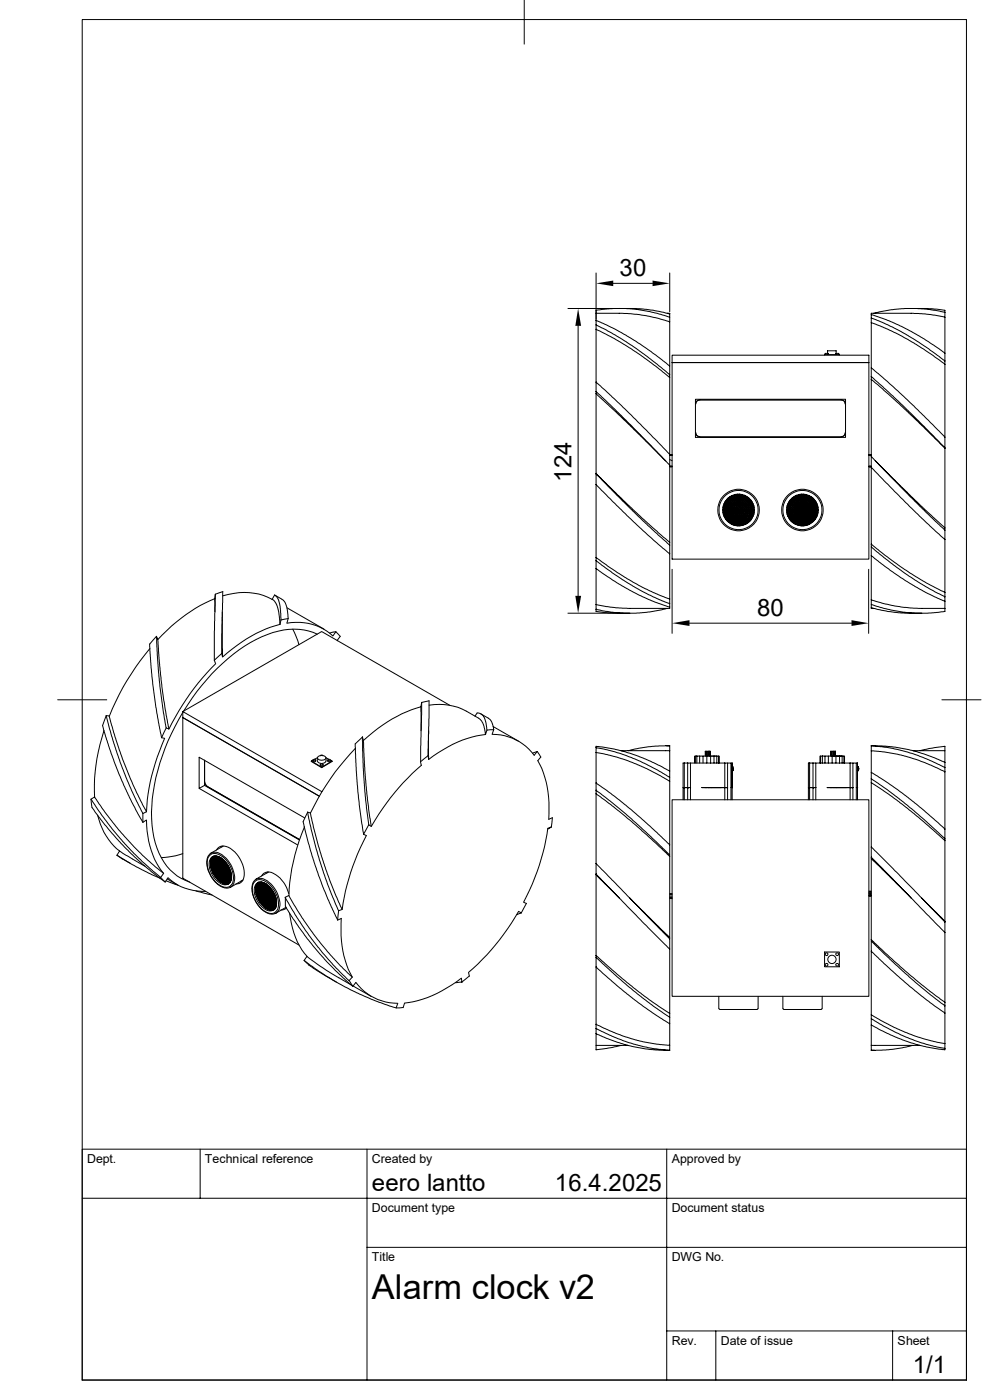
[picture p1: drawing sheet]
<svg xmlns="http://www.w3.org/2000/svg" width="210mm" height="297mm" viewBox="0 0 210 297" stroke-linecap="round" stroke-linejoin="round" font-family="sans-serif">
<defs><g id="words">
<text font-size="7.3" x="78.9" y="275.6">Alarm clock v2</text>
<g font-size="5.1">
<text x="131.4" y="58.6">30</text>
<text x="121.2" y="102.2" transform="rotate(-90 121.2 102.2)">124</text>
<text x="160.6" y="130.7">80</text>
<text x="78.9" y="252.6">eero lantto</text>
<text x="117.7" y="252.6">16.4.2025</text>
<text x="193.6" y="291.4">1/1</text>
</g>
<g font-size="2.6">
<text x="18.5" y="246.7">Dept.</text>
<text x="43.5" y="246.7">Technical reference</text>
<text x="78.9" y="246.7">Created by</text>
<text x="142.5" y="246.7">Approved by</text>
<text x="78.9" y="257.1">Document type</text>
<text x="142.5" y="257.1">Document status</text>
<text x="78.9" y="267.5">Title</text>
<text x="142.5" y="267.5">DWG No.</text>
<text x="142.5" y="285.3">Rev.</text>
<text x="152.9" y="285.3">Date of issue</text>
<text x="190.4" y="285.3">Sheet</text>
</g>
</g></defs>
<g fill="none" stroke="#000" stroke-width=".21">
<path d="M17.4 4.1h187.6v288.7h-187.6zM111.2 0v9.4M126.4 57.9v9.8M142.1 57.9v8.2M120.5 65.4l15.2 .1 2.9 .3 3.5 .8M122.6 69.1v57.3M126.4 68l4.2 1.9 4.1 2.4 3.5 2.3 3.9 3M126.4 68.9l4.2 2.2 3.4 2.2 5.4 4 2.7 2.2M126.4 69.8l3.9 2 4.7 2.9 4.1 3 3 2.4M126.4 68v-1.5h5.6l5.1 .5 5 1.3M126.4 69.8v11.3M126.4 65.8l3.7-.4 4.4 .2 4.9 .9 2.7 .8"/>
<path d="M126.4 68v1.8M130.1 60.1h8.3M141.6 66.5h.5v.1M142.1 68.3v9.3M142.1 66.6v1.7M142.1 77.6v2.5M142.6 76.9h41.7v41.7h-41.7zM142.6 75.4h41.7v1.5h-41.7zM174.9 75.4v-.2h3.2v.2M175 75.2v-.2h.7v.2M175.6 75v-.6h1.8v.6M177.3 75.2v-.2h.6v.2"/>
<path d="M184.8 66.8v-.3h9l3.5 .2 3.1 .6M184.8 67.5l3.5 1.4 3.9 2 4.9 3.1 3.3 2.6M184.8 66.8l3.2 1 4.7 2.2 3.4 1.9 4.3 3M184.8 68.5l3.5 1.3 4.4 2.3 3.4 2.1 4.3 3.1M184.8 68.5v9.6M184.8 79.9l7.9 7.2 7.7 7.9M184.8 78.1l6.9 6 8.7 8.7M184.8 66.8v1.7M184.8 78.1v2.4M193.3 65.4l4.4 .1 2.7 .3v1.5M200.4 66.3l-3.9-.7-4.6-.2-2.8 .3-3.8 .8M200.4 67.3v7.6"/>
<path d="M200.4 77.3v15.5M200.4 74.9v2.4M126.4 83.5l7.2 6.7 7.6 7.6M126.4 83.5v16.9M126.4 81.1l7.4 6.8 8.3 8.5M126.4 83.1l6.4 6.1 9.3 9.5M126.4 81.1v2.4M142.1 99h.5M142.1 99.1h.5M142.1 98.8h.5M142.1 96.6h.5M142.1 96.4h.5"/>
<path d="M142.1 97.5l.5 .2zM142.1 96.6h.5zM142.1 80.1v16.3M142.1 98.7v16.4M142.1 96.5h.5M142.1 96.4v2.3M147.5 84.7h31.9v8.1h-31.9zM147.6 85.7l.2-.6 .7-.3h29.9l.7 .3 .2 .6M147.6 91.8l.2 .6 .7 .3M148.5 92.7h29.9M179.3 91.8l-.2 .6-.7 .3M184.3 99h.5"/>
<path d="M184.3 99.1h.5M184.3 98.8h.5M184.3 96.6h.5h-.5M184.3 96.4h.5M184.3 96.5h.5M184.3 99h.5zM184.8 80.5l7.9 7 7.7 7.6M184.8 80.5v16.4M184.8 99.1l8.3 8.5 7.3 6.9M184.8 96.9l8.3 8.5 7.3 7.1M184.8 99.1v16.3M184.8 96.9v2.2"/>
<path d="M185.7 97.7l7.6 7.6 7.1 6.7M200.4 95.1v16.9M200.4 92.8v2.3M126.4 119l3.4 2.5 4.9 3.1 3.9 2.1 3.5 1.4M126.4 118.2l2.5 1.9 5.3 3.4 4.4 2.2 3.5 1.4M126.4 102.8v15.4M126.4 100.5l7.8 7.9 7.9 7.3M126.4 102.8l8.8 8.7 6.9 6M126.4 100.4l7.8 7.7 7.9 7M126.4 100.4v2.4M126.4 118.2v2.4M142.1 117.5v9.6"/>
<path d="M142.1 115.1v2.4M153.3 108.3l.2 .1-.2 .2M153.3 108.1v.1M153.3 108.8l.2 .1-.1 .2M153.3 107.7l.2 .2-.1 .2-.1-.1M153.4 107.3v.3M153.5 109.2v-.1l.3 .1-.2 .2-.1-.1M153.5 107l.2 .1-.2 .2v-.1M153.5 108.5l.3 .2-.2 .2-.2-.2zM153.5 107.5l.2 .2-.1 .1-.2-.1zM153.5 108l.3 .2-.2 .2-.2-.2zM153.6 109l.2-.2 .2 .1-.2 .2z"/>
<path d="M153.6 109.6l.1 .2M153.7 107.2l.2 .2-.1 .2-.2-.2zM153.7 106.7l.2 .1-.1 .3-.3-.2zM153.8 109.9l.2 .1-.1 .1M153.8 109.3l.2 .2-.2 .2-.2-.2zM153.8 108.2l.2 .2-.2 .2-.2-.1zM153.8 107.7l.1 .2-.1 .2-.2-.2zM153.9 110.2h.3l-.1 .2M153.9 106.4l.2 .2-.1 .2-.2-.2zM153.9 106.9l.2 .2-.1 .2-.2-.2zM153.9 107.5l.2 .2-.1 .1-.2-.1zM154 109.6l.2 .1-.2 .2-.2-.1z"/>
<path d="M154 109.1l.2 .1-.2 .2-.2-.1zM154 108.5l.2 .2-.2 .2-.2-.2zM154 108l.1 .2-.1 .2-.2-.2zM154 106.3l-.2 .2M154.1 107.9v.1M154.1 108v.3M154.1 108.5h.1M154.1 106v.1M154.1 106.1l-.1 .2M154.1 108.6v.2M154.1 106.7l.2 .1-.1 .3-.2-.2zM154.1 110.4l.3 .1-.1 .1"/>
<path d="M154.1 106.2l.2 .1-.1 .3-.2-.2zM154.1 107.2l.2 .2-.1 .2-.2-.2zM154.1 107.7l.2 .2-.1 .2-.2-.2zM154.1 107.6v.2M154.1 108.9l.1 .2M154.2 109.8l.2 .2-.2 .2-.2-.2zM154.2 109.3l.2 .2-.2 .2-.2-.2zM154.2 108.8l.2 .1-.2 .2-.2-.1zM154.2 108.2l.1 .2-.1 .2-.2-.1zM154.2 107.3l-.1 .2M154.3 105.8l-.2 .2M154.3 107.1v.1"/>
<path d="M154.3 106.9l.3 .2-.2 .2-.2-.2zM154.3 105.9l.2 .2-.1 .2-.2-.2zM154.3 106.4l.3 .2-.2 .2-.2-.2zM154.3 107.5l.3 .2-.2 .1-.2-.1zM154.3 108l.3 .2-.2 .2-.2-.2zM154.3 110.7l.3 .1M154.3 109.4l.1 .1M154.4 110.1l.2 .1-.2 .2-.1-.1zM154.4 109.6l.2 .1-.2 .2-.2-.1zM154.4 109.1l.2 .1-.2 .2-.2-.1zM154.4 108.5l.2 .2-.2 .2-.2-.2zM154.4 109l.2-.2 .2 .1-.2 .2z"/>
<path d="M154.4 109.6l.2 .2M154.4 105.7h-.1M154.5 105.7l.2 .1-.1 .2-.2-.1zM154.6 108.2l.2 .2-.2 .2-.2-.1zM154.6 106.2l.1 .1-.1 .3-.2-.2zM154.6 107.2l.2 .2-.2 .2-.2-.2zM154.6 107.7l.2 .2-.2 .2-.2-.2zM154.6 106.7l.2 .1-.2 .3-.2-.2zM154.6 109.8l.2 .2-.2 .2-.2-.2zM154.6 110.4l.2 .1-.2 .2-.1-.2zM154.6 109.3l.2 .2-.2 .2-.2-.2zM154.6 109.8l.2 .2"/>
<path d="M154.7 105.9l.2 .2-.1 .2-.2-.2zM154.8 106.9l.2 .2-.2 .2-.2-.2zM154.8 105.4l.1 .1-.1 .2-.2-.1v-.1M154.8 106.4l.2 .2-.2 .2-.2-.2zM154.8 107.5l.2 .2-.2 .1-.2-.1zM154.8 108l.2 .2-.2 .2-.2-.2zM154.8 109.6l.2 .1-.1 .2-.3-.1zM154.8 110.6l.2 .1-.1 .3-.2-.2zM154.8 110.1l.2 .1-.1 .2-.3-.1zM154.8 109.1l.2 .1-.1 .2-.3-.1zM154.8 108.5l.2 .2-.1 .2-.3-.2zM154.9 110.1l.1 .1"/>
<path d="M154.9 111.1l.1-.2 .2 .1-.1 .2M154.9 107.8l.3 .1-.2 .2-.2-.1zM154.9 105.7l.3 .1-.2 .2-.2-.1zM154.9 106.2l.3 .1-.2 .3-.2-.2zM155 108.2l.2 .2-.2 .2-.1-.1zM155 106.7l.2 .1-.2 .3-.2-.2zM155 107.2l.2 .2-.2 .2-.2-.2zM155 108.1v.1M155 108.3v.3M155 110.4l.2 .1-.1 .2-.2-.2zM155 107.8v.2M155 109.8l.2 .2-.1 .2-.2-.2z"/>
<path d="M155 109.3l.2 .2-.1 .2-.2-.2zM155 108.8l.2 .1-.1 .2-.2-.1zM155.1 105.2l-.1 .3-.2-.1M155.1 108.8l.1 .2M155.2 105.4l.2 .1-.2 .2-.2-.1zM155.2 105.9l.2 .2-.2 .2-.2-.2zM155.2 111.2l.2 .1M155.2 108.5l.2 .2-.2 .2-.1-.2zM155.2 106.4l.2 .2-.2 .2-.2-.2zM155.2 107.5l.2 .2-.2 .1-.2-.1zM155.2 107.4v.1M155.2 106.9l.2 .2-.2 .2-.2-.2z"/>
<path d="M155.2 108l.2 .2-.2 .2-.2-.2zM155.2 109.1l.2 .1-.1 .2-.2-.1zM155.2 109.1l.2 .2M155.2 106l-.2 .2M155.2 110.6l.2 .1-.1 .3-.2-.2zM155.2 110.1l.2 .1-.1 .2-.2-.1zM155.2 109.6l.2 .1-.1 .2-.2-.1zM155.3 105.1l-.1 .1M155.4 105.1l.2 .2-.2 .2-.2-.2zM155.4 105.7l.2 .1-.2 .2-.2-.1zM155.4 106.2l.2 .1-.2 .3-.2-.2zM155.4 107.1l-.2 .2"/>
<path d="M155.4 110.5l.2 .1M155.4 110.4l.3 .1-.2 .2-.2-.2zM155.4 106.7l.2 .1-.2 .3-.2-.2zM155.4 107.2l.2 .2-.2 .2-.2-.2zM155.4 109.3l.2 .2M155.4 108.8l.2 .1-.2 .2-.1-.1zM155.4 108.2l.2 .2-.2 .2-.2-.1zM155.4 107.7l.2 .2-.2 .2-.2-.1zM155.4 110.9l.3 .1-.2 .3-.2-.2zM155.4 109.8l.3 .2-.2 .2-.2-.2zM155.4 109.3l.2 .2-.1 .2-.2-.2zM155.6 105.4l.2 .1-.2 .2-.2-.1z"/>
<path d="M155.6 105.9l.2 .2-.2 .2-.2-.2zM155.6 106.4l.2 .2-.2 .2-.2-.2zM155.6 105.8l-.3 .2M155.6 109.1l.2 .1-.1 .2-.2-.1zM155.6 106.9l.2 .2-.1 .2-.3-.2zM155.6 106.9l-.2 .2M155.6 111.4l.1-.3 .2 .2-.2 .2M155.6 108.5l.2 .2-.1 .2-.3-.2zM155.6 107.5l.2 .2-.1 .1-.3-.1zM155.6 108l.2 .2-.1 .2-.3-.2zM155.7 110.6l.2 .1-.2 .3-.2-.2zM155.7 109.6l.1 .1"/>
<path d="M155.7 110.6l.1 .1M155.7 110.1l.2 .1-.2 .2-.2-.1zM155.7 109.6l.2 .1-.2 .2-.2-.1zM155.7 105l-.1 .2-.2-.1M155.8 106.2l.2 .1-.2 .3-.2-.2zM155.8 106.7l.2 .1-.2 .3-.1-.2zM155.8 105.1l.2 .2-.2 .2-.2-.2zM155.8 105.7l.2 .1-.2 .2-.2-.1zM155.8 104.9h.1M155.8 111.5h.2M155.8 109.3l.2 .2-.1 .2-.2-.2zM155.8 107.2l.2 .2-.1 .2-.2-.2z"/>
<path d="M155.8 106.7v.1M155.8 105.7h-.1M155.8 108.8l.2 .1-.1 .2-.2-.1zM155.8 108.2l.2 .2-.1 .2-.2-.1zM155.8 107.7l.2 .2-.1 .2-.2-.1zM155.9 110.9l.2 .1-.2 .3-.2-.2zM155.9 110.4l.2 .1-.2 .2-.2-.2zM155.9 109.8l.2 .2-.2 .2-.2-.2zM155.9 109.7l.3 .1M156 110.7l.3 .1M156 105.4l.2 .1-.2 .2-.2-.1zM156 105.9l.2 .2-.2 .2-.2-.2z"/>
<path d="M156 106.9l.2 .2-.1 .2-.2-.2zM156 104.9l.2 .1-.2 .2-.2-.1zM156 106.4l.2 .2-.2 .2-.2-.2zM156 108.5l.3 .2-.2 .2-.2-.2zM156 107.5l.3 .2-.2 .1-.2-.1zM156 108l.3 .2-.2 .2-.2-.2zM156 109.1l.3 .1-.2 .2-.2-.1zM156.1 111.1l.2 .2-.2 .2-.2-.2zM156.1 110.6l.2 .1-.2 .3-.2-.2zM156.1 110.1l.2 .1-.2 .2-.2-.1zM156.1 109.6l.2 .1-.2 .2-.2-.1zM156.1 104.9l.1 .1 .1-.1"/>
<path d="M156.2 111.5l.1-.1 .2 .2M156.2 106.6l-.3 .1M156.2 105.6l-.3 .1M156.2 105.1l.2 .2-.1 .2-.3-.2zM156.2 105.7l.2 .1-.1 .2-.3-.1zM156.2 106.2l.2 .1-.1 .3-.3-.2zM156.2 106.7l.2 .1-.1 .3-.3-.2zM156.2 107.2l.2 .2-.1 .2-.2-.2zM156.3 109.3l.2 .2-.2 .2-.2-.2zM156.3 108.8l.2 .1-.2 .2-.2-.1zM156.3 108.2l.2 .2-.2 .2-.2-.1zM156.3 107.7l.2 .2-.2 .2-.2-.1z"/>
<path d="M156.3 106.6h.1M156.3 109.9h.1M156.3 110.9l.2 .1-.2 .3-.2-.2zM156.3 110.4l.2 .1-.2 .2-.2-.2zM156.3 109.8l.2 .2-.2 .2-.2-.2zM156.4 104.9l.2 .1-.1 .2-.2-.1zM156.4 110.8h.2M156.4 106.9a.19 .19 0 0 1 .2 .2 .19 .19 0 0 1-.1 .2l-.2-.2zM156.4 105.4l.2 .1-.1 .2-.2-.1zM156.4 105.9l.2 .2-.1 .2-.2-.2zM156.4 106.4l.2 .2-.1 .2-.2-.2zM156.5 109.1l.2 .1-.2 .2-.2-.1z"/>
<path d="M156.5 108.5l.2 .2-.2 .2-.2-.2zM156.5 107.5a.16 .16 0 0 1 0 .3 .16 .16 0 0 1-.2-.1zM156.5 108l.2 .2h-.1a.16 .16 0 0 1-.3 0 .16 .16 0 0 1 .2-.2zM156.5 104.8l.1 .2 .2-.2M156.5 109.6l.2 .1-.2 .2-.2-.1zM156.5 111.1l.1 .1M156.5 105.5h.1M156.5 110.9v.1M156.5 111.1l.2 .2-.2 .2-.2-.2zM156.5 110.6l.2 .1-.2 .3-.2-.2zM156.5 110.1l.2 .1-.2 .2-.2-.1zM156.5 106.5l-.1 .1"/>
<path d="M156.5 109.9h.1M156.5 105.2l.1 .2 .2-.1M156.6 111.6l.1-.2 .2 .2M156.6 111.1h.2l-.1 .1M156.6 105.1l.2 .2-.1 .2-.2-.2zM156.6 106.5h.1M156.6 105.6h-.3M156.6 105.7l.2 .1-.1 .2-.2-.1zM156.6 106.2l.2 .1-.1 .3-.2-.2zM156.6 108.1v.1M156.6 108.3h.1M156.6 109.9h.2"/>
<path d="M156.6 106.7l.2 .1-.1 .3-.2-.2zM156.6 107.2l.2 .2-.1 .2-.2-.2zM156.7 109.8l.2 .2-.2 .2-.2-.2zM156.7 108.1h.1M156.7 109.3l.2 .2-.2 .2-.2-.2zM156.7 108.8l.2 .1-.2 .2-.2-.1zM156.7 108.2l.2 .2-.2 .2-.2-.1zM156.7 110.9l.2 .1-.1 .3-.3-.2zM156.7 110.4l.2 .1-.1 .2-.3-.2zM156.7 105.6h.3M156.7 105.2h-.2v.2M156.8 108.2h.1"/>
<path d="M156.8 104.9l.2 .1-.2 .2-.1-.1zM156.8 106.5h.1M156.8 105.4l.2 .1-.1 .2-.2-.1zM156.8 105.9l.3 .2-.2 .2-.2-.2zM156.8 106.4l.3 .2-.2 .2-.2-.2zM156.8 106.9l.3 .2-.2 .2-.2-.2zM156.8 110.9h.1M156.8 105.4v.1M156.8 111v.1M156.9 109.1l.2 .1-.2 .2-.2-.1zM156.9 108.5l.2 .2-.2 .2-.2-.2zM156.9 104.8l.2 .2v-.1"/>
<path d="M156.9 110.1l.2 .1-.1 .2-.2-.1zM156.9 109.6l.2 .1-.2 .2-.2-.1zM156.9 111.1l.2 .2-.1 .2-.2-.2zM156.9 110.6l.2 .1-.1 .3-.2-.2zM157 109.9h-.1M157 105.1l.2 .2-.1 .2-.2-.2zM157.1 105.7l.1 .1-.1 .2-.2-.1zM157.1 106.6h.1M157.1 110.8h-.3M157.1 106.2l.2 .1-.2 .3-.2-.2zM157.1 106.7l.2 .1-.2 .3-.2-.2zM157.1 107.2l.2 .2-.2 .2-.2-.2z"/>
<path d="M157.1 110.4l.2 .1-.1 .2-.2-.2zM157.1 109.8l.2 .2-.2 .2-.2-.2zM157.1 105.6l.3 .1M157.1 109.3l.2 .2-.2 .2-.2-.2zM157.1 108.8l.2 .1-.2 .2-.2-.1zM157.1 108.2l.2 .2-.2 .2-.2-.1zM157.1 110.9l.3 .1-.2 .3-.2-.2zM157.1 106.6l.3 .1M157.1 109.8v.1M157.2 105.4l.2 .1-.1 .2-.2-.1zM157.2 104.9l.2 .1-.1 .2-.2-.1zM157.3 108l.2 .1-.1 .3-.3-.2z"/>
<path d="M157.3 107.5l.2 .2-.2 .1-.2-.1zM157.3 105.9l.1 .2-.1 .2-.2-.2zM157.3 106.4l.2 .2-.2 .2-.2-.2zM157.3 106.9l.2 .2-.2 .2-.2-.2zM157.3 111.5l-.2-.1-.1 .1M157.3 110.1l.2 .1-.1 .2-.2-.1zM157.3 108.5l.2 .2-.1 .2-.3-.2zM157.3 109.6l.2 .1-.1 .2-.3-.1zM157.3 109.1l.2 .1-.1 .2-.3-.1zM157.4 111.1l.2 .2-.2 .2-.2-.2zM157.4 110.6l.1 .1-.1 .3-.2-.2zM157.4 109l.1-.2 .2 .1-.1 .2z"/>
<path d="M157.4 104.9h.1M157.4 105.1l.2 .2-.1 .2-.2-.2zM157.4 105.7l.2 .1-.1 .2-.2-.1zM157.4 105.7h.1M157.5 106.7l.2 .1-.2 .3-.2-.2zM157.5 107.2l.2 .2-.2 .2-.2-.2zM157.5 109.7l-.3 .1M157.5 110.7l-.3 .1M157.5 108.2l.2 .2-.1 .2-.2-.1zM157.5 106.2l.1 .1-.1 .3-.2-.2zM157.5 107.7l.2 .2-.2 .2-.2-.1zM157.5 110.4l.2 .1-.1 .2-.2-.2z"/>
<path d="M157.5 109.3l.2 .2-.1 .2-.2-.2zM157.5 109.8l.2 .2-.1 .2-.2-.2zM157.6 104.9l-.1 .2 .2 .1 .2-.2M157.6 110.9l.1 .1-.1 .3-.2-.2zM157.6 110.7h.1M157.6 111.4l-.1 .1M157.6 105.9l.3 .2-.2 .2-.2-.2zM157.6 105.4l.3 .1-.2 .2-.2-.1zM157.7 106.4l.2 .2-.2 .2-.2-.2zM157.7 107.5l.2 .2-.2 .1-.2-.1zM157.7 106.9l.2 .2-.2 .2-.2-.2zM157.7 105.8h.1"/>
<path d="M157.7 108l.2 .2-.2 .2-.1-.2zM157.7 110.6l.2 .1-.1 .3-.2-.2zM157.7 110.1l.2 .1-.1 .2-.2-.1zM157.7 109.6l.2 .1-.1 .2-.2-.1zM157.7 109.1l.2 .1-.1 .2-.2-.1zM157.7 106.9l.2 .2M157.7 108.5l.2 .2-.1 .2-.2-.2zM157.8 109l.1-.2 .2 .1-.1 .2zM157.8 105.8l.2 .1M157.8 110.6h-.1M157.9 105.1l.2 .2-.2 .2-.2-.2zM157.9 105.7l.2 .1-.2 .2-.2-.1z"/>
<path d="M157.9 106.2l.2 .1-.2 .3-.2-.2zM157.9 108.2l.2 .2-.2 .2-.1-.1zM157.9 106.7l.2 .1-.2 .3-.2-.2zM157.9 107.2l.2 .2-.2 .2-.2-.2zM157.9 107.7l.2 .2-.2 .2-.2-.1zM157.9 105.1l.3 .1M157.9 111.3l-.1-.2-.1 .3M157.9 110.9l.3 .1-.2 .3-.2-.2zM157.9 110.4l.3 .1-.2 .2-.2-.2zM157.9 109.8l.3 .2-.2 .2-.2-.2zM157.9 109.3l-.1 .2M157.9 109.3l.3 .2-.2 .2-.2-.2z"/>
<path d="M158 107.1l.1 .2M158.1 105.4l.2 .1-.2 .2-.2-.1zM158.1 106l.2 .1M158.1 110.4l-.3 .2M158.1 105.9l.2 .2-.2 .2-.2-.2zM158.1 106.9l.2 .2-.1 .2-.3-.2zM158.1 108.5l.2 .2-.1 .2-.2-.2zM158.1 106.4l.2 .2-.1 .2-.3-.2zM158.1 107.5l.2 .2-.1 .1-.3-.1zM158.1 108l.2 .2-.1 .2-.3-.2zM158.2 110.1l.2 .1-.2 .2-.2-.1zM158.2 109.6l.2 .1-.2 .2-.2-.1z"/>
<path d="M158.2 109.1l.1 .1-.1 .2-.2-.1zM158.2 110.6l.2 .1-.2 .3-.2-.2zM158.2 107.4v.1M158.2 109.1l-.2 .2M158.2 108.9v.1M158.2 111.2l-.1 .1M158.2 105.2l-.1 .1 .2 .2 .2-.2M158.3 105.7l.2 .1-.2 .2-.2-.1zM158.3 106.2l.2 .1-.2 .3-.1-.2zM158.3 107.6v.1M158.3 108.7h.1M158.3 107.7l.2 .2-.1 .2-.2-.2z"/>
<path d="M158.3 107.7l.1 .4M158.3 110.2l-.1 .2M158.3 108.8l.2 .1-.1 .2-.2-.1zM158.3 108.2l.2 .2-.1 .2-.2-.1zM158.3 106.7l.2 .1-.1 .3-.2-.2zM158.3 107.2l.2 .2-.1 .2-.2-.2zM158.4 110.4l.2 .1-.2 .2-.2-.2zM158.4 109.8l.2 .2-.2 .2-.2-.2zM158.4 109.3l.1 .2-.1 .2-.2-.2zM158.4 108.2h.1M158.4 108.3l-.1 .3M158.5 106.4l.2 .2-.2 .2-.1-.2z"/>
<path d="M158.5 105.4l.2 .1-.2 .2-.2-.1zM158.5 105.9l.2 .2-.2 .2-.2-.2zM158.5 109.1l.2 .1-.1 .2-.2-.1zM158.5 111l-.1-.1-.2 .2 .1 .1M158.5 108.5l.2 .2-.1 .2-.2-.2zM158.5 106.9l.2 .2-.1 .2-.2-.2zM158.5 107.5l.2 .2-.1 .1-.2-.1zM158.5 108l.2 .2-.1 .2-.2-.2zM158.5 106.4l.2 .2M158.6 110.1l.2 .1-.2 .2-.2-.1zM158.6 109l.1-.2 .3 .1-.2 .2zM158.7 110.9l.1-.2-.2-.1-.2 .2 .2 .2"/>
<path d="M158.7 106.2l.2 .1-.1 .3-.3-.2zM158.7 105.7l.2 .1-.2 .2-.2-.1zM158.7 106.7l.2 .1-.2 .3-.1-.2zM158.7 109.3l.3 .2-.2 .2-.2-.2zM158.7 108.2l.3 .2-.2 .2-.2-.1zM158.7 107.2l.2 .2-.1 .2-.2-.2zM158.7 107.7l.3 .2-.2 .2-.2-.2zM158.7 109.8v.1M158.8 109.8l.2 .2-.2 .2-.2-.2zM158.8 109.7l-.2-.1-.2 .2 .2 .1M158.8 109.7l-.2 .2M158.8 106.6l.1 .2"/>
<path d="M158.8 110.4l.2 .1-.2 .2-.2-.2zM158.8 105.6l.2 .1M158.9 105.9l.2 .2-.1 .2-.3-.2zM158.9 106.4l.2 .2-.1 .2-.3-.2zM158.9 106.9l.2 .2-.1 .2-.2-.2zM159 109.1l.2 .1-.2 .2-.2-.1zM159 108.5l.2 .2-.2 .2-.2-.2zM159 107.5l.2 .2-.2 .1-.2-.1zM159 108l.2 .2-.2 .2-.2-.2zM159 106.9h.1M159 109.6l.2 .1-.2 .2-.2-.1zM159 105.8l.2 .2"/>
<path d="M159 110.1l.2 .1-.2 .2-.2-.1zM159 110.6l-.1 .1M159 107.1l.1 .1M159.1 106.7l.2 .1-.1 .3-.2-.2zM159.1 107.2l.2 .2-.1 .2-.2-.2zM159.1 107.2l.1 .3M159.1 109.2l-.1 .1M159.1 106.2l.2 .1-.1 .3-.2-.2zM159.2 109.3l.2 .2-.2 .2-.2-.2zM159.2 108.8l.2 .1-.2 .2-.2-.1zM159.2 108.2l.2 .2-.2 .2-.2-.1zM159.2 107.7l.2 .2-.2 .2-.2-.2z"/>
<path d="M159.2 109.8l.2 .2-.1 .2-.3-.2zM159.2 107.6l.1 .1M159.2 108.8l-.1 .3M159.3 107.9h.1M159.3 108.6v.2M159.3 110.4l-.2 .2M159.3 106l-.1 .1 .2 .1M159.3 108.4v.1M159.3 108.1v.2M159.3 106.4l.3 .2-.2 .2-.2-.2zM159.3 106.9l.3 .2-.2 .2-.2-.2zM159.4 109.6l.2 .1-.2 .2-.1-.1z"/>
<path d="M159.4 109.1l.2 .1-.2 .2-.2-.1zM159.4 108.5l.2 .2-.2 .2-.2-.2zM159.4 107.5l.2 .2-.2 .1-.2-.1zM159.4 108l.2 .2-.2 .2-.2-.2zM159.4 109l.2-.2 .2 .1-.2 .2zM159.5 110.1l-.2 .2M159.5 106.3l-.1 .1 .2 .1M159.6 106.7l.2 .1-.2 .3-.2-.2zM159.6 107.2l.2 .2-.2 .2-.2-.2zM159.6 109.3l.2 .2-.2 .2-.2-.2zM159.6 108.2l.2 .2-.2 .2-.2-.1zM159.6 107.7l.2 .2-.2 .2-.2-.2z"/>
<path d="M159.6 109.8l-.1 .3M159.6 106.6l.1 .1M159.8 107.5l.2 .2-.2 .1-.2-.1zM159.8 107l-.2 .1 .3 .1M159.8 108.5l.2 .2-.1 .2-.3-.2zM159.8 108l.2 .2-.1 .2-.3-.2zM159.9 109.1h-.1l-.2 .2 .3 .1M159.9 107.3l-.1 .1 .2 .1M160 108.8l-.1 .3M160 107.7l-.1 .3 .2 .1M160.1 108.3l-.2 .2 .1 .1M166.2 106.3h.1"/>
<path d="M166.8 108.3l.2 .2-.1 .1M166.9 108.7l.2-.2 .2 .2-.3 .2zM166.9 107.7l.1 .2-.2 .2M166.9 108.2l.2-.2 .2 .2-.3 .2zM166.9 107.7l.2-.2 .2 .2-.2 .1zM166.9 108.8l.1 .3M167 107.3l.1 .1-.2 .1M167 109.1h.1l.2 .2-.3 .1M167.1 107l.2 .1-.3 .1M167.1 109.5l.2-.2 .2 .2-.2 .2zM167.1 108.4l.2-.2 .2 .3-.2 .1zM167.1 108.9l.2-.1 .2 .2-.2 .1z"/>
<path d="M167.1 107.9l.2-.2 .2 .2-.2 .2zM167.1 107.4l.2-.2 .2 .2-.2 .2zM167.1 106.8l.2-.1 .2 .2-.2 .2zM167.3 106.6l-.1 .1M167.3 109.8l.1 .3M167.3 109.7l.2-.1 .1 .2-.1 .1zM167.3 108.2l.2-.2 .2 .2-.2 .2zM167.3 108.7l.2-.2 .2 .2-.2 .2zM167.3 109.2l.2-.1 .2 .2-.2 .1zM167.3 106.6l.3-.2 .1 .2-.2 .2zM167.3 107.7l.2-.2 .2 .2-.2 .1zM167.3 107.1l.3-.2 .1 .2-.2 .2z"/>
<path d="M167.4 106.3l.1 .1-.2 .1M167.4 110.1l.2 .2M167.5 110l.2-.2 .2 .2-.3 .2zM167.5 108.9l.2-.1 .2 .2-.2 .1zM167.5 107.9l.2-.2 .2 .2-.2 .2zM167.5 108.4l.2-.2 .2 .3-.2 .1zM167.5 109.5l.2-.2 .2 .2-.2 .2zM167.6 106.3l.2-.1 .1 .2-.2 .2zM167.6 106.8l.2-.1 .1 .2-.2 .2zM167.6 107.4l.2-.2 .1 .2-.2 .2zM167.6 108.1v.2M167.6 108.4v.1"/>
<path d="M167.6 107.9h.1M167.6 108.6v.2M167.6 106l.1 .1-.2 .1M167.6 110.4l.2 .2M167.7 110.2l.2-.1 .2 .2-.2 .1zM167.7 107.6l-.1 .1M167.7 108.8l.1 .3M167.7 109.7l.2-.1 .2 .2-.2 .1zM167.7 108.7l.2-.2 .2 .2-.2 .2zM167.7 108.2l.2-.2 .2 .2-.2 .2zM167.7 107.7l.2-.2 .2 .2-.2 .1zM167.7 109.2l.2-.1 .2 .2-.2 .1z"/>
<path d="M167.8 106.1l.2-.2 .1 .2-.2 .2zM167.8 106.6l.2-.2 .1 .2-.2 .2zM167.8 107.1l.2-.2 .1 .2-.2 .2zM167.8 107.2l-.1 .3M167.8 109.2l.1 .1M167.9 110.6l.1 .1M167.9 107.1l-.1 .1M167.9 110l.2-.2 .2 .2-.2 .2zM167.9 105.8l-.2 .2M167.9 110.5l.2-.1 .2 .1-.2 .2zM167.9 108.4l.2-.2 .2 .3-.2 .1zM167.9 107.9l.2-.2 .2 .2-.2 .2z"/>
<path d="M167.9 108.9l.2-.1 .2 .2-.2 .1zM167.9 106.9h.1M167.9 109.5l.2-.2 .2 .2-.2 .2zM168 107.4l.1-.2 .2 .2-.2 .2zM168 106.8l.2-.1 .1 .2-.2 .2zM168 105.8l.2-.1 .2 .2-.3 .1zM168.1 109.7l.2-.1 .2 .2-.2 .1M168.1 109.7l.2 .2M168.1 106.6l-.1 .2M168.1 110.2l.2-.1 .2 .2-.2 .1zM168.1 105.6l-.2 .1M168.1 108.7l.3-.2 .1 .2-.2 .2z"/>
<path d="M168.1 107.7l.3-.2 .1 .2-.2 .1zM168.1 108.2l.3-.2 .1 .2-.2 .2zM168.1 109.8l.1 .1M168.1 109.2l.3-.1 .1 .2-.2 .1zM168.2 106.6l.2-.2 .1 .2-.1 .2zM168.2 107.1l.2-.2 .1 .2-.2 .2zM168.2 106.1l.2-.2 .2 .2-.2 .2zM168.2 105.5l.2-.1 .2 .2-.2 .1zM168.2 110.9l-.1-.2 .2-.1 .2 .2-.2 .2M168.3 110l.2-.2 .2 .2-.2 .2zM168.3 110.5l.2-.1 .2 .1-.2 .2zM168.4 106.4l-.2-.2-.2 .1 .1 .3"/>
<path d="M168.4 106.4l-.3 .2M168.4 107.9l.2-.2 .1 .2-.2 .2zM168.4 106.4l-.2 .2M168.4 108.4l.2-.2 .1 .3-.2 .1zM168.4 111l.1-.1 .2 .2-.1 .1M168.4 108.9l.2-.1 .1 .2-.2 .1zM168.4 107.4l.2-.2 .1 .2-.2 .2zM168.4 105.8l.2-.1 .2 .2-.2 .1zM168.4 106.3l.2-.1 .1 .2-.1 .2zM168.5 109.7l.2-.1 .2 .2-.2 .1zM168.5 110.2l.2-.1 .2 .2-.2 .1zM168.5 109.3l.2 .2-.2 .2-.1-.2z"/>
<path d="M168.5 110.7l.2-.1 .2 .2-.2 .2zM168.5 108.2h.1M168.5 108.3l.1 .3M168.6 108.2l.2-.2 .2 .2-.3 .2zM168.6 107.1l.2-.2 .2 .2-.3 .2zM168.6 107.7l-.1 .4M168.6 110.2l.1 .2M168.6 108.7l.2-.2 .1 .2-.2 .2zM168.6 107.7l.2-.2 .2 .2-.3 .1zM168.6 106.7l.1 .2-.2 .2-.1-.3zM168.6 105.5l.2-.1 .2 .2-.2 .1zM168.6 106.1l.2-.2 .2 .2-.2 .2z"/>
<path d="M168.6 107.6v.1M168.6 108.7h.1M168.7 109.1l.2 .2-.2 .1zM168.7 105.2l.1 .1-.2 .2-.2-.2M168.7 111.2l.1 .1M168.7 108.9v.1M168.7 109.5l.3-.2 .1 .2-.2 .2zM168.7 110.5l.3-.1 .1 .1-.2 .2zM168.7 110l.3-.2 .1 .2-.2 .2zM168.7 111l.3-.1 .1 .2-.2 .2zM168.7 107.4v.1M168.7 109.1l.2 .2"/>
<path d="M168.8 107.4l.2-.2 .2 .2-.2 .2zM168.8 108.9l.2-.1 .1 .2-.2 .1zM168.8 106.4l.2 .2-.3 .2-.1-.2zM168.8 106.8l.2-.1 .2 .2-.2 .2zM168.8 108.4l.2-.2 .1 .3-.1 .1zM168.8 107.9l.2-.2 .2 .3-.2 .1zM168.8 106.3l.2-.1 .2 .2-.2 .2zM168.8 105.8l.2-.1 .2 .2-.2 .1zM168.8 105.3l.2-.2 .2 .2-.2 .2zM168.8 106l-.2 .1M168.8 110.4l.3 .2M168.9 107.1l-.1 .2"/>
<path d="M169 110.7l.2-.1 .1 .2-.2 .2zM169 109.7l.2-.1 .1 .2-.2 .1zM169 109.2l.2-.1 .1 .2-.2 .1zM169 110.2l.2-.1 .1 .2-.2 .1zM169 109.3l.1 .2M169 111.3l.1-.2 .1 .3M169 107.1l.2-.2 .2 .2-.2 .2zM169 106.6l.2-.2 .2 .2-.2 .2zM169 105.1l-.3 .1M169 108.2l.2-.2 .1 .2-.1 .2zM169 107.6l.2-.1 .2 .2-.2 .1zM169 105.5l.2-.1 .2 .2-.2 .1z"/>
<path d="M169 106.1l.2-.2 .2 .2-.2 .2zM169.1 105.8l-.2 .1M169.1 110.6h.1M169.2 110l.2-.2 .1 .2-.2 .2zM169.2 109.5l.2-.2 .1 .2-.2 .2zM169.2 111l.1-.1 .2 .2-.2 .2zM169.2 110.5l.2-.1 .1 .1-.2 .2zM169.2 106.9l-.2 .2M169.2 108.5l.1 .2-.2 .2-.1-.2zM169.2 108.9l.2-.1 .1 .2-.2 .1zM169.2 108.4l.2-.2 .1 .3-.2 .1zM169.2 106.8l.2-.1 .2 .2-.2 .2z"/>
<path d="M169.2 105.8h.1M169.2 107.9l.2-.2 .2 .3-.2 .1zM169.2 107.4l.2-.2 .2 .2-.2 .2zM169.2 105.3l.3-.2 .1 .2-.2 .2zM169.2 105.8l.3-.1 .1 .2-.2 .1zM169.3 111.4l.1 .1M169.3 111.3l.2-.2 .2 .2-.2 .2zM169.3 110.7h.1M169.3 104.9l.1 .2-.2 .1-.2-.2M169.4 110.2l.2-.1 .1 .2-.2 .1zM169.4 108.7l.2-.2 .2 .2-.3 .2zM169.4 110.7l.1-.1 .2 .2-.2 .2z"/>
<path d="M169.4 109.7l.2-.1 .2 .2-.3 .1zM169.4 109.2l.2-.1 .2 .2-.3 .1zM169.4 108.1l.2-.1 .2 .2-.3 .2zM169.4 106.6l.2-.2 .2 .2-.2 .2zM169.4 109.7l.3 .1M169.4 105.7h.1M169.4 110.7l.3 .1M169.4 106.2l.2 .2-.2 .2-.2-.3zM169.5 105l.2-.1 .1 .2-.2 .1zM169.5 105.5l.2-.1 .1 .2-.2 .1zM169.5 106.1l.1-.2 .2 .2-.2 .2zM169.5 107.6l.1-.1 .2 .2-.2 .1z"/>
<path d="M169.5 104.9h-.1M169.5 111l.3-.1 .1 .2-.2 .2zM169.6 109.5l.2-.2 .2 .2-.2 .2zM169.6 108.9l.2-.1 .2 .2-.2 .1zM169.6 111.5l.2-.1 .1 .1M169.6 110.5l.2-.1 .1 .1-.2 .2zM169.6 110l.2-.2 .2 .2-.2 .2zM169.6 107.4l.2-.2 .2 .2-.2 .2zM169.6 107.9l.2 .2M169.6 106.8l.2-.1 .2 .2-.2 .2zM169.6 106.3l.2-.1 .2 .2-.2 .2zM169.6 108.4l.2-.2 .2 .3-.2 .1z"/>
<path d="M169.7 105.8l.1-.1 .2 .2-.2 .1zM169.7 105.3l.2-.2 .1 .2-.2 .2zM169.8 111.3l.2-.2 .1 .2-.2 .2zM169.8 110.7l.2-.1 .1 .2-.2 .2zM169.8 106.6l-.3 .1M169.8 109.8v.1M169.8 107.1l-.2-.2-.2 .2 .2 .2M169.8 107.1l-.2 .2M169.8 109.7l.2-.1 .2 .2-.2 .1zM169.8 110.2l.2-.1 .1 .2-.2 .1zM169.8 109.2l.2-.1 .2 .2-.2 .1zM169.8 106.6h.1"/>
<path d="M169.8 105.6l-.3 .1M169.8 106.1l.3-.2 .1 .2-.2 .2zM169.8 110.8h.3M169.8 107.7l-.2 .2M169.8 107.7l.2 .3-.2 .1M169.8 108.6l.2-.1 .2 .2-.2 .2zM169.9 106.6l.2-.2 .1 .2-.2 .2zM169.9 105l.2-.1 .1 .2-.1 .1zM169.9 109.9h.1M170 111l.2-.1 .1 .2-.2 .2zM170 106.5h.1M170 109.5l.2-.2 .2 .2-.2 .2z"/>
<path d="M170 104.8l-.2 .2v-.1M170 110l.2-.2 .1 .2-.1 .2zM170 110.5l.2-.1 .1 .1-.2 .2zM170 108.4l.2-.1a.17 .17 0 0 1 .2 .2 .17 .17 0 0 1-.2 .1zM170 111.6l.2-.2 .1 .2M170 108.9l.2-.1 .2 .2-.2 .1zM170.1 105.8l.2-.1 .1 .2-.2 .1zM170.1 106.3l.2-.1 .1 .2-.2 .2zM170.1 105.4l.1 .2-.2 .1-.1-.2zM170.1 106.8l.2-.1 .1 .2-.2 .2zM170.1 106.9l-.3 .2M170.1 106.9l.1 .2-.2 .2-.2-.2"/>
<path d="M170.1 105.4v.1M170.1 110.9h.1M170.1 111v.1M170.1 107.4l.2-.2 .1 .2-.2 .2zM170.1 105.3l.2 .1 .1-.2v.2M170.1 105.3l.2-.2 .1 .2-.2 .2zM170.1 109.9h.2M170.1 108.2h.1M170.1 104.8l.2 .2 .1-.2M170.2 105.2h.1M170.2 110.7l.2-.1 .2 .2-.3 .2zM170.2 111.3l.2-.2 .2 .2-.3 .2z"/>
<path d="M170.2 108.1h.1M170.2 108.3h.1M170.2 106.5h.1M170.2 105.6h-.3M170.2 110.2l.2-.1 .2 .2-.3 .1zM170.2 109.2l.2-.1 .2 .2-.2 .1zM170.2 108.7l.2-.2 .2 .2-.2 .2zM170.3 105.5l.2-.1 .1 .2-.2 .1zM170.3 106.1l.2-.2 .1 .2-.2 .2zM170.3 106.6l.2-.2 .1 .2-.2 .2zM170.3 108.1v.1M170.3 110.8h.2"/>
<path d="M170.3 107.1l.2-.2 .1 .2-.2 .2zM170.3 105l.2-.1 .1 .2-.2 .1zM170.3 105.6h.3M170.3 111.1h-.2l.1 .1M170.3 109.6l.3 .2-.2 .1-.2-.2zM170.3 107.5l.3 .2a.16 .16 0 0 1-.2 .1 .16 .16 0 0 1-.1-.3zM170.3 109.9h.1M170.4 110.5l.2-.1 .2 .1-.2 .2zM170.4 111l.2-.1 .2 .2-.2 .2zM170.4 106.5l.1 .1M170.4 105.5h.1M170.4 111.1l-.1 .1"/>
<path d="M170.4 110.9v.1M170.4 109.5l.2-.2 .2 .2-.2 .2zM170.4 108.9l.2-.1 .2 .2-.2 .1zM170.4 108.4a.18 .18 0 0 1 .2-.1 .18 .18 0 0 1 .2 .2 .18 .18 0 0 1-.2 .1zM170.5 107.4l.2-.2 .1 .2-.2 .2zM170.5 106.8l.2-.1 .2 .2-.3 .2zM170.5 109.9l.1-.1 .2 .2-.2 .2zM170.5 106.3l.2-.1 .2 .2-.3 .2zM170.5 105.8l.2-.1 .2 .2-.3 .1zM170.5 105.3l.2-.2 .2 .2-.3 .2zM170.5 109.9h.1M170.6 104.9l.1 .1 .1-.1"/>
<path d="M170.6 111.3l.2-.2 .2 .2-.2 .2zM170.6 110.7l.2-.1 .2 .2-.2 .2zM170.6 110.2l.2-.1 .2 .2-.2 .1zM170.6 106.6h.1M170.6 107.7l.3-.2 .1 .2-.2 .1zM170.7 109.7l.1-.1 .2 .2-.2 .1zM170.7 106.6l.2-.2 .2 .2-.2 .2zM170.7 107.1l.2-.2 .1 .2-.2 .2zM170.7 106.1l.2-.2 .2 .2-.2 .2zM170.7 105.5l.2-.1 .2 .2-.2 .1zM170.7 108.1l.2-.1 .1 .2-.2 .2zM170.7 108.6l.2-.1 .1 .2-.2 .2z"/>
<path d="M170.7 109.1h.2l.1 .2-.2 .1-.2-.2zM170.7 111.5l-.1-.1-.2 .2M170.7 106.6l.3 .1M170.7 105.6l.3 .1M170.8 111l.2-.1 .2 .2-.2 .2zM170.8 110.5l.2-.1 .2 .1-.2 .2zM170.8 110l.2-.2 .2 .2-.2 .2zM170.9 109.5l.2-.2 .1 .2-.2 .2zM170.9 107.9l.2-.2 .1 .3-.2 .1zM170.9 108.9l.2-.1 .1 .2-.2 .1zM170.9 106.8l.2-.1 .1 .2-.1 .2zM170.9 105.3l.2-.2 .2 .2-.2 .2z"/>
<path d="M170.9 105.8l.2-.1 .2 .2-.2 .1zM170.9 106.3l.2-.1 .2 .2-.2 .2zM170.9 104.9l-.2 .1 .2 .2 .2-.1-.2-.2M170.9 108.4l.2-.2 .1 .3-.2 .1zM170.9 107.4l.2-.2 .1 .2-.2 .2zM170.9 110.7l-.3 .1M171 109.7l-.3 .1M171 109.7l.2-.1 .2 .2-.2 .1zM171 110.7l.2-.1 .2 .2-.2 .2zM171 110.2l.2-.1 .2 .2-.2 .1zM171.1 108.7l.2-.2 .1 .2-.2 .2zM171.1 108.2l.2-.2 .1 .2-.2 .2z"/>
<path d="M171.1 104.9h.1M171.1 109.2l.2-.1 .1 .2-.2 .1zM171.1 106.7v.1M171.1 105.7h.1M171.1 107.7l.2-.2 .2 .2-.3 .1zM171.1 111.5h-.2M171.1 105.5l.2-.1 .2 .2-.2 .1zM171.1 106.1l.2-.2 .2 .2-.2 .2zM171.1 106.6l.2-.2 .1 .2-.1 .2zM171.1 107.1l.2-.2 .1 .2-.2 .2zM171.2 105l.1 .2 .2-.1M171.2 110l.2-.2 .2 .2-.2 .2z"/>
<path d="M171.2 110.5l.3-.1 .1 .1-.2 .2zM171.2 111l.3-.1 .1 .2-.2 .2zM171.2 109.6l-.1 .1M171.2 110.6l-.1 .1M171.3 107.4l.2-.2 .2 .2-.3 .2zM171.3 106.9l.1 .2M171.3 107.9l.2-.2 .2 .3-.3 .1zM171.3 108.9l.2-.1 .1 .2-.2 .1zM171.3 108.4l.2-.2 .2 .3-.2 .1zM171.3 111.4l-.1-.3-.2 .2 .2 .2M171.3 106.3l.2-.1 .2 .2-.2 .2zM171.3 105.8l.2-.1 .2 .2-.2 .1z"/>
<path d="M171.3 105.3l.2-.2 .2 .2-.2 .2zM171.3 105.8l.3 .2M171.4 110.7l.3-.1 .1 .2-.2 .2zM171.4 109.7l.3-.1 .1 .2-.2 .1zM171.4 109.3l.2 .2-.2 .2-.1-.2zM171.4 110.2l.3-.1 .1 .2-.2 .1zM171.5 106.7l.2 .2-.3 .2-.1-.3zM171.5 109.3l-.2 .2M171.5 107.1l.2-.2 .2 .2-.2 .2M171.5 107.7l.2-.2 .2 .2-.2 .1zM171.5 107.1l.2 .2M171.5 108.2l.2-.2 .2 .2-.2 .2z"/>
<path d="M171.5 106.6l.2-.2 .2 .2-.2 .2zM171.5 106.1l.2-.2 .2 .2-.2 .2zM171.5 105.5l.2-.1 .2 .2-.2 .1zM171.5 110.5l-.2 .1M171.6 109.1h.1l.1 .2-.2 .1zM171.6 108.5l.2 .2-.1 .2-.2-.2zM171.6 105.1l.1 .1M171.7 109.5l.2-.2 .1 .2-.2 .2zM171.7 110.5l.2-.1 .1 .1-.2 .2zM171.7 109.1l-.2 .2M171.7 106l.2 .2M171.7 110l.2-.2 .1 .2-.2 .2z"/>
<path d="M171.7 111.2l-.2 .1M171.7 107.9l.2-.2 .2 .3-.2 .1zM171.7 106.8l.2-.1 .2 .2-.2 .2zM171.7 108.4l.2-.2 .1 .3-.1 .1zM171.7 107.4v.1M171.7 107.4l.2-.2 .2 .2-.2 .2zM171.7 106.3l.3-.1 .1 .2-.2 .2zM171.7 105.8l.3-.1 .1 .2-.2 .1zM171.7 108.9l.2-.1 .1 .2-.2 .1zM171.8 108.8l-.1 .2M171.8 105.2l.1 .3 .2-.1M171.9 110.2l.2-.1 .2 .2-.3 .1z"/>
<path d="M171.9 109.2l.2-.1 .2 .2-.3 .1zM171.9 110.7l.2-.1 .1 .2-.2 .2zM171.9 107.8v.2M171.9 109.7l.2-.1 .2 .2-.3 .1zM171.9 107.7l.2-.2 .2 .2-.2 .1zM171.9 108.7l.2-.2 .2 .2-.3 .2zM171.9 106.6l.2-.2 .2 .2-.2 .2zM171.9 108.2l.2-.2 .2 .2-.2 .2zM171.9 108.1v.1M171.9 108.3v.3M171.9 107.1l.2-.2 .2 .2-.2 .2zM172 106.1l.2-.2 .1 .2-.2 .2z"/>
<path d="M172 111.1l-.1-.2-.2 .1 .1 .2M172 110.1l-.1 .1M172.1 110l.2-.2 .2 .2-.2 .2zM172.1 110.5l.2-.1 .1 .1-.1 .2zM172.1 109.5l.2-.2 .2 .2-.2 .2zM172.1 108.9l.2-.1 .2 .2-.2 .1zM172.1 105.4l-.1 .1 .1 .2 .2-.1v-.1M172.1 108.4l.2-.2 .2 .3-.2 .1zM172.1 107.9l.2-.2 .2 .2-.2 .2zM172.1 107.4l.2-.2 .2 .2-.2 .2zM172.1 106.8l.2-.1 .2 .2-.2 .2zM172.2 106.3l.1-.1 .2 .2-.2 .2z"/>
<path d="M172.2 105.8l.2-.1 .1 .2-.2 .1zM172.3 110.2l.2-.1 .1 .2-.1 .1zM172.3 109.7l.2-.1 .2 .2-.2 .1zM172.3 108.7l.2-.2 .2 .2-.2 .2zM172.3 109.2l.2-.1 .2 .2-.2 .1zM172.3 109.8l-.2 .2M172.3 107.7l.3-.2 .1 .2-.2 .1zM172.3 108.2l.3-.2 .1 .2-.2 .2zM172.3 106.6l.3-.2 .1 .2-.2 .2zM172.3 107.1l.3-.2 .1 .2-.2 .2zM172.5 105.7h.1M172.5 109.6l-.2 .2"/>
<path d="M172.5 110l.2-.2 .2 .2-.2 .2zM172.5 108.9l.2-.1 .2 .2-.2 .1zM172.5 109.5l.2-.2 .2 .2-.2 .2zM172.6 107.4l.2-.2 .1 .2-.2 .2zM172.6 107.9l.2-.2 .1 .2-.2 .2zM172.6 106.3l.2-.1 .1 .2-.2 .2zM172.6 105.9l.1 .2-.2 .2-.1-.2zM172.6 108.4l.1-.2 .2 .3-.2 .1zM172.6 109.4l-.1 .1M172.6 106.8l.2-.1 .1 .2-.2 .2zM172.6 110.7l-.3 .1M172.6 105.8l.2 .2"/>
<path d="M172.6 107.1v.1M172.7 107.3l.1 .2M172.7 109.2l.2-.1 .2 .2-.2 .1zM172.7 108.7l.2-.2 .2 .2-.2 .2zM172.7 109.7l.2-.1 .2 .2-.2 .1zM172.8 110.4l-.3 .1 .1 .1M172.8 107.7l.2-.2 .1 .2-.2 .1zM172.8 107.1l.2-.2 .1 .2-.2 .2zM172.8 107.6v.2M172.8 108.9l-.1 .2M172.8 106.6l.2-.2 .1 .2-.2 .2zM172.8 106.1l.1 .2"/>
<path d="M172.8 108.6v.2M172.8 106v.1M172.8 107.9v.1M172.8 108.5h.1M172.8 108v.3M172.9 109.5l.2-.2 .2 .2-.2 .2zM172.9 108.4l.2-.2 .2 .3-.2 .1zM172.9 108l.2 .2-.2 .2-.1-.2zM172.9 108.9l.2-.1 .2 .2-.2 .1zM172.9 106.3l.2 .2M173 107.9l.1-.2 .2 .2-.2 .2zM173 107.4l.2-.2 .1 .2-.2 .2z"/>
<path d="M173 106.8l.2-.1 .2 .2-.3 .2zM173 110.2h-.3l.1 .2M173.1 109.9l-.2 .1 .1 .1M173.1 108.2l.3-.2 .1 .2-.2 .2zM173.1 108.7l.3-.2 .1 .2-.2 .2zM173.2 107.7l.2-.2 .1 .2-.2 .1zM173.3 109.6l-.1 .2M173.4 107l-.2 .1 .2 .2v-.1M173.4 109.2v-.1l-.3 .1 .2 .2 .1-.1M173.5 107.3v.3M173.6 107.7l-.2 .2 .1 .2 .1-.1M173.6 108.8l-.2 .1 .1 .2"/>
<path d="M173.6 108.3l-.2 .1 .2 .2M173.6 108.1v.1M184.8 115.4l2.9 2.4 4.2 3 4.7 2.9 3.8 2M184.8 117.9l3.9 3 3.5 2.3 4.1 2.4 4.1 2M184.8 116l2.7 2.3 5.4 4 3.4 2.1 4.1 2.2M184.8 115.4v2.5M184.8 117.9v9.4M200.4 114.5v11.2M200.4 112v2.5M31.8 136.6l.6 8.7 .7 4.7 1.2 6.5M31.8 137.6a52.1 52.1 0 0 0-8.6 14.3M33.2 135l.7 10.5 1.4 8.9"/>
<path d="M33.2 135l.3 .6 .8 10 1.5 9-.5-.2M33.2 135l-1.5 1.7M45.6 127a33.9 33.9 0 0 0-12.1 8.6M45.7 126.1l-.2 14M45.7 126.1l-.1 .9v2.8M47 138.6l-1.5 1.5M47.2 129.8v9.6l-.2-.8M47.2 125.5l-1.5 .6M47.2 126.4a13.3 13.3 0 0 1 10.5 .7M47.3 125.5l-.3 13.1M57.7 127.1l.6 .5 .5 .9 .3 1.3 .3 2.7M58.3 126.2l.6 .7 .5 1.3 .2 2.9-.2 1.4"/>
<path d="M58.3 126.2l-.6 .9M58.3 126.2l1.5 .9M59.4 132.5a29.4 29.4 0 0 0-12.2 6.9M59.8 127.2a3.9 3.9 0 0 1 1.3 3.2v.8M60.9 132.2a11.3 11.3 0 0 1 9.7 2.7M60.9 128.9l7.8 4.6M61.1 131.2l-1.5 .3M61.1 131.2l-.2 1M62.1 133.5l1.3 3.3M67.3 134.5a13.8 13.8 0 0 0-11.8 .6 40.1 40.1 0 0 0-16.6 15.8M71.2 134l-1.3 .3M71.2 134l1 1-.7 .8 .1 .1"/>
<path d="M71.2 134l-.5 .9M120.5 130.1h13.1M126.4 128.2v1.5l2.8 .3 2.2 .1M126.4 128.2l3.2 .6 3.5 .3h9v-.3M126.4 120.6v7.6M126.4 120.6l4.4 3 3.4 2 4.7 2.1 3.2 1.1M141.6 129.1l-3.8 .7-2.8 .3-4.6-.1-4-.8M142.1 127.1v1.7M142.6 120.8v13.6M146.3 132.2h34.3M184.3 120.8v13.6M184.8 127.3l3 .8 4.1 .8 3 .2h5.5"/>
<path d="M184.8 128.9l5.1 1 2.1 .2h3.5M184.8 128.2l4.2 1.2 2.7 .5 2.4 .2h2.7l3.2-.3 .4-.1v-.6M184.8 127.3v1.6M184.8 128.9v.2h.5M200.4 127.6v1.5M200.4 125.7v1.9M12.2 148.5h10.4M22.1 155a39 39 0 0 0-2 14.1M22.5 151.8l-.4 1.1a2.67 2.67 0 0 0 0 2.3l1.5 4.7 2.3 5.8 2 4.4 2.4 4.4M34.3 156.5l.6 .1M34.9 156.6a42.6 42.6 0 0 0-3.8 15.6M35.3 154.4l-1 2.1"/>
<path d="M38.8 151.1a42.6 42.6 0 0 0-6.6 22.7 16.3 16.3 0 0 0 3.9 10.7 9.9 9.9 0 0 0 4.2 2.7M45.5 140.1l.2 .7M45.8 140.8a50.6 50.6 0 0 0-9.9 13.8M75.4 158.8a52.7 52.7 0 0 0-9.5 13.7M76.9 156.3l.2 .8M76.9 156.3l.1 6.6 .6 6.8 .6 5.3 .5 .3M76.9 156.3l-1.5 1.5v.6l.5 9.5 1.2 9.1M77.1 157.1l.4 8 1.2 10.2M89.3 149.9a29.4 29.4 0 0 0-12.2 7.2M89.3 149.9v5.1M89.5 149l-.3 12.6 .2 .7M89.5 149l-.2 .9"/>
<path d="M89.5 149l1.5-.3-.2 11.6M90.9 155v6.1M91 149.6a12.3 12.3 0 0 1 7.9 1.3l2.7 1.5 .5 .4 .6 1.4 .3 1.6M95.4 149.6l-27.2-15.6-29.4 17M100.8 151.9l.4-.6h.3l.6 .2 .5 .4 .5 1.6 .2 1.4M102 151.5l2 1.2 .5 .9 .2 1.2M103 155.8a24.2 24.2 0 0 0-12.1 5.3M103.3 154.9l-.3 .9M104.4 155.8a11.1 11.1 0 0 1 8.9 4.4l.7-.8M104.6 154.1l5.4 3.1M104.7 154.8l-.3 1M104.7 154.8l-1.4 .1"/>
<path d="M114 159.4l.7 1.2-.6 .8a21.7 21.7 0 0 1 2.3 12.4l.8-.3-.2 1.9M114 159.4l-1 .4M126.4 159.6l4.4 1 3.2 1.1 3.2 1.4 4.9 2.6M126.4 159.6v6.5M126.4 159.6v-1.3l5.2 .9 4.8 1.6 5.7 2.8M126.4 158.6l3.9 .9 3.7 1.2 5.4 2.6 2.7 1.6M131.7 159.3h10.4M141.2 158.2h.9v1.1M142.1 159.3v4.3M142.1 158.2l-4.4 .2-4.5 .9M149.6 159.4h.1M149.6 159.4v1z"/>
<path d="M149.8 159.4h-.1v1M149.9 159.4h-.1v1M150.1 159.4h-.2v1M150.3 159.4h-.2v1M150.3 159.4h.1v1M150.3 159.4v1M150.4 159.4h.1v1M150.5 159.4h.2M176.2 159.4v1zM176.2 159.4h.1M176.4 159.4h-.1v1M176.5 159.4h-.1v1"/>
<path d="M176.7 159.4h-.2v1M176.9 159.4h-.2v1M176.9 159.4h.1v1M176.9 159.4v1M177 159.4h.1v1M177.1 159.4h.1M184.8 159.3l2.7 .2 4.7 .9 3.9 1.4 4.3 1.9M184.8 159.3v4.6M184.8 158.2l3.7 .4 3.9 .9 4.2 1.5 3.8 1.9M184.8 159.3v-1.1l5.1 .3 4.6 1 3.7 1.2 2.2 1.1M193.7 159.3h6.7M195.2 159.3l1.9-.5 3.3-.5v3.5"/>
<path d="M199.8 148.5h8.3M19.3 169.6l.2 1.7 .6 .9 2.1 2.8 4.2 4.7 3.7 3.6 3.8 3 1.2 .8 .5-.8M20.1 169.1l-.8 .4 4.5 6.4 4.6 5.2 5.7 5M20.1 169.1l2.1 3.1 4.3 5.3 3.8 4 4.4 3.8M20.7 172.9a13.5 13.5 0 0 0 4.7 7.7M30.3 172.6v1.9M31 174l-.7 .5M31.1 172.2l-2.8-5.6-2.2-5.4-1.7-4.8-1.2-4.5-.7-.1 1.2 4.3 1.8 5.6 2.5 6.2 2.3 4.7M31.1 172.2l-.8 .4M31.1 174a17.9 17.9 0 0 0 3.6 11.3M42.2 167.3l20.9 11.9M43.4 166.6l-1.2 .7v-6.6l22.4 12.8"/>
<path d="M47.2 179.5l-.2 .2M47.4 179.5l-2.6 1.5M63.5 178.1l-19.6-11.3-.4-.6-.1-.4v-4.5v5.3l20.1 11.6M64.6 175.4a42.1 42.1 0 0 0-3.3 14.6M65.2 172.3l.6 .2 1.8 7 1.1 3.6 1.3 3.8 2.6 6.1-.8 .2-2.2-5.5-1.8-5.2-1.8-6.6zM65.3 172.3l-.5 1a2.49 2.49 0 0 0-.2 2.3l1.6 6 2.5 7.2 2.9 6.4 .8-.3M66.3 161.2v.3M66.3 161.3l-.3 .2M66.4 161.2l.3-.1 .3 .1-.3 .2-.3-.1zM67 161.2l-.2 .4-.4-.1M67.3 160.8v.7M67.4 161.5l.2 .3 .6 .2"/>
<path d="M67.4 160.7l-.7 .4M67.5 160.5a1.13 1.13 0 0 1 1.6 .3 1.03 1.03 0 0 1-1.7 0zM67.9 160.3l.2-.1 .4 .1M67.9 162.2l.1 .3 .2 .1 .3-.1v-.3M68 162.1l.2-.1 .3 .2-.3 .1h-.2zM68.2 167.9l-29.4-16.9v1.2l28.9 16.7-28.9-16.7v34.1l24.6 14.2M68.2 162.8l-2.2-1.3 2.2 1.4 2.2-1.4-2.2 1.4M68.3 167.9l-.1 .1M69.1 160.7l.7 .4M69.2 160.8l-.2 .9-.7 .3M69.5 161.2l.1 .3 .2 .1 .3-.1M69.6 161.2l.2-.1 .3 .1-.3 .2-.2-.1z"/>
<path d="M70.1 161.2v.3M70.1 161.3l.3 .2M77.1 177l.6 .2M77.7 177.2a46.7 46.7 0 0 0-5.1 15.7M78.2 175l-1.1 2M89.4 162.3a49.5 49.5 0 0 0-10.6 13M90.8 160.3l-1.6 1.3M90.8 160.3l.1 .8M116.2 175.7a46.7 46.7 0 0 1-5.1 15.7M117 175.4l-.8 .5M117 175.4l-.8 .3M126.4 168.4l3.2 2.3 4.4 3.6 8.1 7.4"/>
<path d="M126.4 168.4v14.8M126.4 166.1l3.2 2.3 4.4 3.5 8.1 7.3M126.4 167.6l7.6 6.2 8.1 7.6M126.4 166.1v2.3M142.1 179.2v2.5M142.1 165.7v13.5M142.1 163.6v2.1M142.6 169.7h41.7v41.7h-41.7zM144.9 167.1h.1M145.2 161.9v5.2h1M145.2 167.1h-.3v2.6M145.2 167.1v2.6"/>
<path d="M145.9 161.9h.6v5.2M145.9 161.9v5.2h.2h-.9M145.9 161.9h-1v5.2h.3M146 167.1h-.1v2.6M146.5 167.1h.1M146.5 167.1v2.6M146.5 161.9h7.8M147.5 160.4h-.1v1.5M147.8 160.4h-.3v1.5M147.8 160.4h1.3M147.8 160.4v1.5M148.4 160.4v1.5"/>
<path d="M148.9 167.1h4.9zM149.9 160.4h.8v1.5M149.9 160.4v1.5M149.9 160.4h-.8v1.5M150.6 160.4v-1v1h2v1.5M150.7 160.4h.8M151.5 160.4h.6v1.5M151.5 160.4v1.5M152.4 160.4v1.5M153.8 161.9v5.2h.3M154.1 167.1h-.3v2.6M154.3 167.1v2.6"/>
<path d="M155.1 161.9h-.8v5.2h-.2M155.3 167.1h.1M155.3 162.9l.2 .1M155.3 161.9v7.8M155.3 161.9h-.2v7.8M155.3 161.9v5.2M155.3 162.9l.1 .2M155.3 162.6l.1 .1M155.4 163v.1M155.4 163.1h.2l-.2 .1M155.4 163.2l-.1 .2h.2M155.4 162.7l-.1 .2z"/>
<path d="M155.4 162.7l-.1 .2M155.4 162.7v.4M155.4 162.7h.1M155.4 162.7h-.1M155.4 162.7l.1 .2h-.2M155.5 163.4l-.2 .3M155.5 163.4h-.2M155.5 163l.1 .2M155.5 163l-.1 .1M155.6 163.2l-.1 .2h-.2M155.6 163.2l-.2 .1 .2-.1M171.5 167.1h.2"/>
<path d="M171.5 167.1h.1M171.7 161.9v5.2h1.1M171.7 167.1h-.2v2.6M171.7 167.1v2.6M172.5 161.9h.6v5.2M172.5 161.9v5.2h.2h-1M172.5 161.9h-1v5.2M172.6 167.1l-.1 2.6M173.1 167.1h.1M173.1 161.9h7.8M173.1 167.1v2.6M174.1 160.4h-.2v1.5"/>
<path d="M174.5 160.4h-.4v1.5M174.5 160.4h1.2M174.5 160.4v1.5M175 160.4v1.5M175.5 167.1h4.8zM176.5 160.4h.8v1.5M176.5 160.4h-.8v1.5M176.5 160.4v1.5M177.2 160.4v-1v1h2v1.5M177.3 160.4h.8M178.1 160.4h.5v1.5M178.1 160.4v1.5"/>
<path d="M179 160.4v1.5M180.3 161.9v5.2h.3M180.6 167.1h-.3v2.6M180.6 167.1h.3M180.8 167.1h.1M180.9 167.1v2.6M181.7 161.9h-.8v5.2M181.9 167.1h.1M181.9 162.9v.2M181.9 162.6l.1 .1M181.9 161.9v7.8M181.9 161.9h-.2v7.8"/>
<path d="M181.9 161.9v5.2M181.9 163v.1M181.9 163.1h.3l-.3 .2M181.9 163.2l.2 .2M182 162.7l-.1 .2M182 162.7l-.1 .4M182 162.7l.2 .2h-.3l.3 .1M182 162.7h.1M182 162.7h-.1M182 162.7l-.1 .2zM182.1 163.4l-.2 .3M182.1 163.4h-.2"/>
<path d="M182.2 163.2l-.1 .2h-.2M182.2 163v.2M182.2 163.2l-.3 .1 .3-.1M182.2 163l-.3 .1M184.8 165.2l3.5 2.4 3.4 2.6 4.4 3.7 4.3 4.1M184.8 163.9l3.7 2.3 4.2 3 3.4 2.8 4.3 3.9M184.8 166l4.4 3 3.2 2.4 8 7M184.8 166v13.7M184.8 179.7l5.9 5.8 9.7 10.1M184.8 163.9v2.1M184.8 179.7v2.2M200.4 178.4v17.1"/>
<path d="M200.4 163.7v12.2M200.4 161.8v1.9M200.4 175.9v2.5M24.8 181.4l4.2 2.5 5 2.4M24.8 181.4l1.1 .8M24.8 181.4l.6-.8 5.3 3.2M25.9 182.2l1.7 .9M34.1 186.1l.9 1M34.7 185.3l-.6 .8M35.2 186.9l2.6 .9M35.5 186.5l2 1.2M35.6 186.2a11 11 0 0 0 8 2.9"/>
<path d="M38.8 181.1l-1.6 .5-3 .3M41.6 189l3.4 .9M44.5 181.5a1.93 1.93 0 0 1 2.7 .2 5.3 5.3 0 0 1 2 5.8 1.89 1.89 0 0 1-2.9 .1 5.3 5.3 0 0 1-2.1-5.8zM44.6 183.2v.1M44.6 183h.1M44.6 183.6l.2 .3-.1 .1M44.6 183.5l.1 .2M44.7 183.6l.1-.1 .1 .2-.1 .1zM44.7 183.2l.1-.1 .1 .2-.1 .1zM44.7 182.9v.1M44.7 182.7v.3M44.7 183.3v.1"/>
<path d="M44.7 183.2l.1 .2-.2 .1M44.7 183.4l-.1 .1M44.7 183h.1M44.7 183.4v.1M44.7 182.5h.1M44.7 183.8v.1M44.7 184l.1-.1 .1 .2h-.2M44.7 182.5v.2M44.7 182.4l.1 .1M44.7 182.7v.1M44.7 183.1v.1M44.7 183.6h.1"/>
<path d="M44.7 182.6l.2 .2-.1 .2zM44.7 182.5v.1M44.7 184.1l.2 .5M44.7 184l.1 .1M44.7 182.2l.2 .2-.1 .1-.1-.1M44.8 183.5l.1-.1 .2 .2-.1 .1zM44.8 182.6l.1-.1 .1 .3zM44.8 182.3l-.1 .1M44.8 181l-.6 .6-.3 .6v1.7l.8 2 1.5 1.7 1.2 .7 1.1 .1 3.1-1.7M44.8 184.1h-.1M44.8 183.9l-.1 .1M44.8 184.1l.1 .1"/>
<path d="M44.8 181a2.7 2.7 0 0 1 3.1 1 6.1 6.1 0 0 1 1.7 5.4l-.7 .8M44.8 182.6l-.1 .1 .1 .2M44.8 184.3h.1M44.9 183.4l-.2 .2 .2 .2M44.9 183l-.2 .1 .2 .2M44.9 183.9h-.1M44.9 182.1l.1-.2 .2 .3-.1 .1zM44.9 182.1l.1 .2-.1 .1-.1-.2zM44.9 184.2l.2 .2-.1 .1zM44.9 183.8l.2 .2-.1 .1zM44.9 182.9l.2 .2-.1 .2-.2-.3zM44.9 182l-.1 .2"/>
<path d="M44.9 181.9l.1-.1zM44.9 184.7h.1M44.9 184.7l.2 .2-.1 .1M44.9 183.4l.1 .2M44.9 182.5l.1 .3M44.9 183l.1 .2M44.9 181.9a2.22 2.22 0 0 1 2.9 .9 4 4 0 0 1 1 4.4 1.8 1.8 0 0 1-2.7-.3 4.5 4.5 0 0 1-1.6-4.5zM45 184.6l.1-.1 .2 .2-.2 .1zM45 184.2l.1-.1 .2 .2-.2 .1zM45 183.8l.1-.1 .1 .2-.1 .1zM45 182.9l.1-.1 .1 .2-.1 .1zM45 184.2v.3"/>
<path d="M45 184.7h-.1M45 184.6h.1M45 183.8v.3M45 184.8v.1M45 182l-.2 .2 .2 .2M45 183.7v.1M45 182.5h.1M45 183.3h.1M45 182.9h.1M45 182.4l.2 .2-.1 .1zM45 185h.1M45 181.9l.1 .3"/>
<path d="M45 184.1v.1M45.1 182.8l.1-.1 .2 .2-.1 .1zM45.1 183.2v.4l-.1-.3zM45.1 185l.1 .2M45.1 184.5l.1 .3M45.1 183.7l.1 .2M45.1 181.8h-.1M45.1 181.8h.1M45.1 182.8l.1 .3M45.1 183.3l.1 .2M45.1 184.1l.1 .3M45.1 185l.2-.2 .1 .2-.1 .2z"/>
<path d="M45.1 184.5l.2-.1 .1 .2-.1 .1zM45.1 184.1l.2-.1 .1 .2-.1 .1zM45.1 182.3l.2 .2M45.1 181.9h.1M45.1 184.5h.1M45.2 181.8l.1 .2-.1 .2zM45.2 184.9l-.2 .1 .3 .2-.1 .1M45.2 183.2h-.1M45.2 183.6h-.1M45.2 182.8h-.1M45.2 184l-.1 .1M45.2 183.1l.1 .3"/>
<path d="M45.2 183.5l.2 .2-.1 .2zM45.2 181.8l.1-.1 .2 .2-.1 .1zM45.2 183.1l.2 .2-.1 .1zM45.2 181.7l-.1 .1M45.2 181.8l.1 .3M45.2 181.8h.1M45.2 182.2l.1 .4-.2-.2zM45.3 184.8l.1-.1 .2 .2-.2 .1zM45.3 184.4l.1-.1 .2 .2-.2 .1zM45.3 182.2v-.1l.2 .2-.1 .1zM45.3 183.1l.1-.1v.3zM45.3 183.5l.1-.1v.3z"/>
<path d="M45.3 185.3l.1 .2M45.3 181.7l-.3 .1M45.3 184.8v.3M45.3 184.4v.3M45.3 183.6v.2M45.3 184.8h.1M45.3 185.3l.1-.2 .2 .2-.2 .2zM45.3 184v.2M45.3 185.3h-.1l.1 .2M45.3 182.2l-.3 .3 .1 .2M45.3 182.6l-.1 .2 .1 .2M45.3 183v.1"/>
<path d="M45.3 182.5l.2 .3-.1 .1zM45.3 185.6l.4 .5M45.3 185.5l.1 .1M45.3 181.7v.1l.1 .1M45.3 182.1l.1 .3M45.3 185.6h.1M45.3 183.5h.1M45.3 183.9h.1M45.3 184.3v.1M45.3 185.2v.1M45.4 183.4l.1 .3M45.4 182.5l.1-.1 .1 .2v.1z"/>
<path d="M45.4 183.8l.2 .2-.2 .1-.1-.2zM45.4 182.1l.1-.1 .1 .2-.1 .1zM45.4 185.1l.1 .3M45.4 184.7l.1 .3M45.4 183.9l.1 .2M45.4 182.5v.3M45.4 181.7h.1M45.4 182.5h.1M45.4 182.1h.1M45.4 184.3l.1 .2M45.4 184.7l.2-.1 .1 .2-.1 .1zM45.4 184.2l.2-.1 .1 .3h-.1z"/>
<path d="M45.4 183.8l.2-.1 .1 .2-.1 .1zM45.4 181.7l.2 .1M45.4 185.1h.1M45.4 185.1l.2-.1 .1 .3h-.1zM45.4 181.6l.1 .3 .1-.1-.1-.2M45.5 182.5l.1 .2M45.5 182.9l-.2 .1 .2 .3M45.5 184.6l-.1 .1M45.5 185.1l.1 .2M45.5 181.6l-.1 .1M45.5 183.3l-.1 .1M45.5 184.2h-.1"/>
<path d="M45.5 183.8h-.1M45.5 185.5h-.1M45.5 182.8l.1 .3M45.5 181.9h.1l.2 .2-.1 .1zM45.5 182.8l.2 .2-.1 .2-.2-.2zM45.5 183.3l.2 .2-.1 .1zM45.5 182l-.1 .1 .2 .1M45.5 182.4v.1M45.5 181.9h.1M45.6 182.8l.1-.1 .1 .2-.1 .1zM45.6 185.4l.1 .2-.1 .2-.2-.3zM45.6 183.7l.1-.1 .1 .2-.1 .1z"/>
<path d="M45.6 185.4v.3M45.6 185l-.1 .1M45.6 184.6v.2M45.6 182.8h.1M45.6 182.4h.1M45.6 184.2v.2M45.6 185l.1-.1 .1 .2-.1 .1zM45.6 183.2l-.1 .1 .1 .3M45.6 185h.1M45.6 182.3l.2 .2-.1 .1zM45.6 183.6l-.1 .2 .1 .2M45.6 181.9l.1 .2"/>
<path d="M45.6 181.6l.1 .1M45.6 184.5h.1M45.6 184.1h.1M45.6 185.4h.1M45.6 185.8h.1M45.7 182.2h.1l.1 .2-.1 .1zM45.7 183.1l.1 .3M45.7 183.6l.1 .3M45.7 185.7l.1 .2-.1 .2zM45.7 185.3l.1 .2-.1 .1zM45.7 184.4l.1 .3h-.1zM45.7 184l.1 .2-.1 .1z"/>
<path d="M45.7 182.7l.1-.1 .2 .2-.2 .1zM45.7 183.1v.4l-.1-.2zM45.7 185.8l.1 .2M45.7 184l.1 .3M45.7 182.3v.2M45.7 182.7l-.1 .1 .2 .2M45.7 182.7h.1M45.7 181.8h.1M45.7 182.2h.1M45.7 185.3l.1-.1 .2 .2-.1 .1zM45.7 185.7l.1-.1 .2 .2-.2 .1zM45.7 184.8l.1-.1 .2 .3h-.1z"/>
<path d="M45.7 184l.1-.1 .1 .3zM45.7 186.1l.1-.1 .1 .4M45.7 181.6v.1l-.1-.1M45.7 185.3l.1 .3M45.7 184.9l.1 .2M45.7 181.8l.1 .2M45.7 182.2l.2 .2M45.7 183.1h.1M45.7 185.3h.1M45.7 184.4l.1 .3M45.8 183.5l.2 .1-.2 .2zM45.8 183.5l.1 .2"/>
<path d="M45.8 181.7l.1 .2-.1 .1zM45.8 186.1l.1 .2M45.8 181.6h.1M45.8 186.1h-.1M45.8 185.3l.1 .1M45.8 184.4h-.1M45.8 181.7l-.1 .1M45.8 183.5l-.1 .1M45.8 183.9l-.1 .1M45.8 184.8h-.1M45.8 185.7h-.1M45.8 181.7l.1-.1 .2 .2-.1 .1z"/>
<path d="M45.8 182.1l.1-.1 .2 .2-.1 .1zM45.8 182.6l.1 .2M45.8 182.2h-.1M45.8 182.1h.1M45.8 183l.2 .2-.2 .1zM45.8 184.3l.1 .3-.2-.2zM45.8 183l.2-.1 .1 .2-.1 .1zM45.8 183l.1 .3M45.8 183.4v.1M45.8 182.5h.1l.2 .2-.1 .1zM45.8 183.4l.2-.1 .1 .2-.1 .1zM45.8 185.6l.1 .3"/>
<path d="M45.8 185.2v.1M45.8 184.7l.1 .3M45.8 183.9l.1 .2M45.8 186.1h.1M45.8 183.4h.1M45.8 183h.1M45.8 182.5h.1M45.8 181.7h.1M45.8 184.3l.1 .3M45.9 185.5h.1M45.9 186l.1-.1 .1 .2-.1 .1zM45.9 185.1l.2 .2h-.1z"/>
<path d="M45.9 183.8l.1-.1 .1 .2-.1 .2zM45.9 180.3a1.91 1.91 0 0 1 3-.3 6.4 6.4 0 0 1 2.7 6.6 1.55 1.55 0 0 1-1.6 .9M45.9 186.4l.3 .3M45.9 181.6l.1 .3M45.9 182l.1 .3M45.9 184.2v.1M45.9 183.8v.1M45.9 185.1h.1M45.9 184.7h.1M45.9 186h.1M46 185.5l.1 .2-.1 .1zM46 182.4l.1-.1 .1 .2-.1 .1z"/>
<path d="M46 182.8h.1l.2 .2h-.2zM46 186.4h.1M46 186.4h-.1M46 183.3l.1 .3M46 183.7l.1 .3M46 184.1l.1 .3-.1 .1zM46 181.6l.1 .2 .1-.1M46 185.9l.1-.1 .1 .3zM46 185.4l.1-.1 .2 .2-.1 .1zM46 184.6l.1 .2-.1 .1-.1-.2zM46 185.5l.1 .3M46 185l.1-.1 .1 .3"/>
<path d="M46 185l.1 .3M46 182.4l-.1 .1 .1 .2M46 181.9v.1M46 183.7h.1M46 183.3h.1M46 185.4h.1M46 184.6l.1 .3M46.1 185l.2 .1-.1 .1zM46.1 183.6l.2 .3zM46.1 183.7l.1 .2M46.1 181.9l.1 .2-.1 .1zM46.1 185.8l-.2 .2 .2 .2"/>
<path d="M46.1 184.1l.1 .2M46.1 182.8l-.2 .2 .2 .1M46.1 186.3h-.1M46.1 186.3l.1 .2M46.1 185.8l.1 .3M46.1 181.7h.1M46.1 186.2l.2 .2-.2 .1zM46.1 181.9l.1-.1 .2 .2-.1 .1zM46.1 182.3l.1-.1 .2 .2-.1 .1zM46.1 183.2l.2 .2-.2 .1zM46.1 181.9v.3M46.1 182.3l-.1 .1 .2 .2"/>
<path d="M46.1 182.8l.1 .2M46.1 184.5l-.1 .1M46.1 184.5l.1 .2M46.1 184.4l.2 .3-.1 .1-.2-.2zM46.1 184l.1 .4-.2-.2zM46.1 182.7l.2-.1 .1 .2-.1 .1zM46.1 183.1l.2-.1 .1 .3h-.1zM46.1 186.2v.1M46.1 185.8h.1M46.1 185.3l.1 .3M46.1 184l-.2 .2 .2 .2M46.1 183.1l.2-.1 .1 .3"/>
<path d="M46.1 181.8v.1M46.1 183.2l.1 .2M46.1 183.6v.1M46.1 184.5h.1M46.2 185.7l.1-.1 .1 .2-.1 .1zM46.2 184.9l.1-.2 .1 .3-.1 .1zM46.2 185.7h.1M46.2 184h.1M46.2 183.6h.1M46.2 182.2l-.1 .1M46.2 182.7h-.1M46.2 185.3l.1-.1 .1 .2-.1 .1z"/>
<path d="M46.2 184.4l.1-.1 .1 .2-.1 .2zM46.2 186.7l.1-.2 .1 .2-.1 .1M46.2 181.8l.1 .2M46.2 182.2l.1 .3M46.2 184.4h.1M46.2 181.7l.2 .2M46.2 186.6h.1M46.2 184.8v.1M46.2 186.1v.1M46.2 185.3h.1M46.3 183.5l.1 .3zM46.3 183.9l.1 .2-.1 .1z"/>
<path d="M46.3 183.5l.1 .2M46.3 186.1l.1 .2-.1 .1zM46.3 182.6l.1-.1 .1 .2-.1 .1zM46.3 186.6l.1 .1M46.3 182.6l.1 .3M46.3 181.7l.1 .2v-.1M46.3 186.5l.1-.1 .2 .2-.2 .1zM46.3 183.9l.1-.1 .2 .2-.1 .1zM46.3 185.6l.1 .3M46.3 185.2l.1 .3M46.3 186.5l-.1 .2M46.3 183.4h.1"/>
<path d="M46.3 182.1v.1M46.3 184.3l.1-.1 .2 .2-.1 .1zM46.3 184.8l.1 .2M46.4 182.1l.1 .2-.1 .1zM46.4 186.8v.1M46.4 183.4l.2 .2h-.2zM46.4 186l-.2 .1 .2 .3M46.4 183h-.1M46.4 182.5l-.1 .1M46.4 186.4l-.1 .1M46.4 183l.2 .1-.2 .1zM46.4 183.4l.1 .2"/>
<path d="M46.4 183.9l.1 .1M46.4 185.5l.1 .3zM46.4 182l.1-.1 .2 .3h-.1zM46.4 186.9l.3 .1M46.4 184.3l-.2 .1 .2 .2M46.4 182.1v.2M46.4 182.5l.1 .3M46.4 182.9l.1 .3M46.4 183.9l-.2 .1 .2 .2M46.4 184.3l.1 .2M46.4 183.4h.1M46.4 184.7h-.1"/>
<path d="M46.4 185.1l-.1 .1M46.4 184.7l.1 .2M46.4 183.8v.1M46.4 184.6l.2 .2-.1 .2-.2-.3zM46.4 182.9l.2-.1 .1 .2-.1 .1zM46.4 183.3l.2-.1 .1 .2-.1 .1zM46.4 185.9l.1 .4-.2-.2zM46.4 185l.2 .3-.1 .1-.2-.2zM46.4 182.5l.1-.1 .2 .2-.1 .1zM46.4 186.4l.1 .2M46.4 185.9l.1 .3M46.4 185.5l.1 .3"/>
<path d="M46.4 185.1l.1 .2M46.4 184.2v.1M46.4 185.5l-.1 .1M46.4 182h.1M46.5 185.9l.1-.1 .1 .2-.1 .1zM46.5 185.5l.1-.1 .1 .2-.1 .1zM46.5 185l.1-.1 .1 .2-.1 .2zM46.5 184.6l.1-.1 .1 .2-.1 .1zM46.5 183.7l.1-.1 .1 .3h-.1zM46.5 184.2l.1-.1 .1 .2-.1 .1zM46.5 182.4l-.1 .1M46.5 184.1h.1"/>
<path d="M46.5 182.8l-.1 .1M46.5 185.9h.1M46.5 181.8h.1M46.5 181.9l.1 .3M46.5 182.4l.1 .2M46.5 186.7v.1M46.5 184.6l-.1 .1M46.5 183.7h.1M46.5 183.3h-.1M46.5 185h.1M46.5 185.4v.1M46.5 186.3v.1"/>
<path d="M46.6 186.6l.1 .3-.1 .1zM46.6 186.2l.1 .2-.1 .2zM46.6 182.8l.1-.1 .1 .2-.1 .1zM46.6 182.8l.1 .3M46.6 183.2l.1 .3M46.6 185.8l.1-.1 .2 .2-.1 .1zM46.6 184l.1-.1 .2 .3h-.1zM46.6 183.6l.1 .3M46.6 184.1l-.1 .1 .2 .1M46.6 186.6l.1-.1 .2 .2-.2 .2zM46.6 186.2l.1-.1 .1 .3zM46.6 186.7l.1 .2"/>
<path d="M46.6 184.5l.1 .3M46.6 182.3h.1M46.6 181.9l.1 .2M46.6 181.9h-.1M46.6 185l.1 .2M46.6 181.9l.1 .2 .1-.1-.1-.1M46.7 183.6l.2 .1-.1 .1zM46.7 182.2l.1 .3h-.1zM46.7 187l.2 .2M46.7 187h.1M46.7 186.6h-.1M46.7 183.1l.1 .2"/>
<path d="M46.7 183.1l-.1 .1M46.7 183.6h-.1M46.7 184.4h.1M46.7 182.7l-.1 .1M46.7 183.6l.1 .2M46.7 182.2l.1-.1 .1 .2v.1zM46.7 187l.1 .1M46.7 186.2l-.2 .1 .2 .2M46.7 185.7l-.2 .2 .2 .2M46.7 185.3l.1 .2M46.7 185.3l-.2 .1 .2 .2M46.7 184.4l.1 .2"/>
<path d="M46.7 182.7l.1 .2M46.7 184h-.1M46.7 184.9h.1M46.7 184l.1 .2M46.7 183.1l.1 .3zM46.7 184.9l.1 .2M46.7 185.2l.2 .3h-.1l-.2-.2zM46.7 184.8l.2 .2-.1 .1zM46.7 184.4l.2 .2-.1 .1-.1-.2zM46.7 183.5l.2-.1 .1 .2-.1 .1zM46.7 183.9v.1M46.7 182.6l.1-.1 .2 .3h-.1z"/>
<path d="M46.7 183h.2l.1 .2-.1 .1zM46.7 186.6l.1 .2M46.7 186.1l.1 .3M46.7 185.7l.1 .2M46.7 182.2l-.1 .1 .1 .2M46.7 185.3h.1M46.7 184.8v.1M46.8 186.1l.1-.1 .1 .2-.1 .1zM46.8 183h-.1M46.8 184.7h.1M46.8 182.6h-.1M46.8 186.1h.1"/>
<path d="M46.8 185.6l.1-.1 .1 .3h-.1zM46.8 182.1l.1 .3M46.8 182.5l.1 .3M46.8 183.4l-.1 .2M46.8 186.5h.1M46.8 185.2h.1M46.8 183.9h.1M46.8 186.9h.1M46.8 184.3h.1M46.8 185.6h.1M46.8 181.9l.1 .1M46.9 186.8l.1 .3-.1 .1z"/>
<path d="M46.9 186.4l.1 .2-.1 .1zM46.9 182.9l.1-.1 .1 .2-.1 .1zM46.9 183v.2M46.9 183.4v.2M46.9 184.7l.1 .1-.1 .2zM46.9 183.8v.3l-.1-.2zM46.9 184.2l.1 .2-.1 .1-.1-.1zM46.9 183.8l.1-.1 .2 .2-.1 .1zM46.9 183.8v.3M46.9 184.2l.1 .3M46.9 186.4l.1-.1 .1 .3zM46.9 185.9l.1-.1 .2 .3h-.1z"/>
<path d="M46.9 187.2h.1l.2 .2M46.9 186.4v.3M46.9 186v.2M46.9 185.5v.3M46.9 184.7l.1 .3M46.9 182l.1 .2M46.9 186.4h.1M46.9 182.5h.1M46.9 182l-.1 .1M46.9 185.1l.1 .3M46.9 185.1l.1 .2-.1 .1-.1-.2zM46.9 182l.1 .3v-.2"/>
<path d="M46.9 184.2h.2v.2zM46.9 182.4l.2 .2-.1 .1zM46.9 187.2l.2 .1M46.9 186.8l-.1 .1 .1 .2M46.9 183.3l.2 .2M46.9 187.2h.1M46.9 183.7v.1M46.9 182.9h.1M46.9 184.6h.1M46.9 183.7l.2 .2M47 184.2l.1 .2M47 182.4l.1-.1 .1 .2v.1z"/>
<path d="M47 185.5l.1 .2M47 184.6l.1 .2M47 182.4v.3M47 182.8l.1 .3M47 185l-.1 .1M47 185.5h-.1M47 183.3h-.1M47 185.9h-.1M47 185l.1 .3M47 183.3l.2 .2-.2 .1zM47 185.4l.2 .2-.1 .1-.2-.2zM47 185l.2 .2-.1 .1z"/>
<path d="M47 184.5l.2 .2-.1 .1zM47 183.2l.2-.1 .1 .2-.1 .1zM47 183.6h.2l.1 .2-.1 .1zM47 186.7l.2 .2-.2 .1-.1-.2zM47 182.8l.1-.1 .2 .2-.1 .1zM47 186.7l.1 .3M47 186.3l.1 .3M47 185.8l.1 .3M47 185.4v.1M47 187.2h-.1M47 182.3v.1M47 184.1l-.1 .1"/>
<path d="M47 183.7h-.1M47.1 186.2l.1-.1 .1 .3h-.1zM47.1 185.8l.1-.1 .1 .2-.1 .1zM47.1 184.9h.1M47.1 183.2h-.1M47.1 182.8h-.1M47.1 186.2h.1M47.1 185.4l.1-.1 .1 .2zM47.1 184.5l.1-.1 .1 .2-.1 .1zM47.1 185h-.1M47.1 182.3l.1 .2M47.1 182.7l.1 .3"/>
<path d="M47.1 187.1h.1M47.1 185.8h.1M47.1 185.3v.1M47.1 182.2l.2 .2M47.1 186.6v.1M47.1 184v.1M47.1 183.6h-.1M47.2 184.8l.1 .2-.1 .2zM47.2 184v.3l-.1-.2zM47.2 187l.1 .2-.1 .1zM47.2 186.6l.1 .2-.1 .1zM47.2 183.1l.1-.1 .1 .2-.1 .1z"/>
<path d="M47.2 187v.3M47.2 184.4l-.2 .2M47.2 183.1v.3M47.2 183.6v.2M47.2 182.2l.1 .3 .1-.1M47.2 187l.1-.1 .2 .2-.2 .1zM47.2 186.6l.1-.2 .2 .2-.2 .2zM47.2 186.1l.1-.1 .2 .2-.1 .1zM47.2 187.4l.1-.1 .2 .2M47.2 186.1v.3M47.2 185.7v.3M47.2 184.8l-.1 .1 .3 .5"/>
<path d="M47.2 182.6v.1M47.2 184v.2M47.2 184.4l.1 .3M47.2 183.9h.1l.2 .2-.1 .1zM47.2 185.3v.2M47.2 182.6l.2 .2-.1 .1zM47.2 187.4h.2M47.2 186.5l-.1 .1 .1 .3M47.2 183l.2 .3M47.2 183.5l.2 .2M47.2 186.9v.1M47.2 183.9h.1"/>
<path d="M47.2 183v.1M47.2 184.8h.1M47.2 184.3l.2 .1v.2zM47.2 183.9l.2 .2M47.3 184.3l.1 .2M47.3 182.5h.1l.1 .2v.1zM47.3 182.6v.2M47.3 184.8l.1 .2M47.3 185.6l.1 .2M47.3 185.2l-.1 .1M47.3 183h-.1M47.3 183.4l-.1 .1"/>
<path d="M47.3 184.3l-.1 .1M47.3 185.6l-.1 .1M47.3 186.1h-.1M47.3 183.4l.2 .2-.2 .1zM47.3 184.3h.1M47.3 183.8l.2-.1 .1 .2-.1 .1zM47.3 186.9l.1 .3M47.3 186.4l.1 .3M47.3 186l.1 .3M47.3 184.7v.1M47.3 187.3l-.1 .1M47.3 185.6h.1"/>
<path d="M47.3 182.5h.1M47.3 185.5l.1 .4-.2-.2zM47.3 185.1l.2 .2-.1 .2zM47.3 184.7l.2 .2-.1 .1zM47.3 183.9h-.1M47.4 186.4l.1-.1 .1 .2-.1 .1zM47.4 185.1l.1-.1 .1 .2M47.4 185.1l.1 .2M47.4 182.9l-.1 .1M47.4 183.3l-.1 .1M47.4 185.1h.1M47.4 186.4h.1"/>
<path d="M47.4 186l.1-.1 .1 .2-.1 .1zM47.4 184.2l.1-.1 .1 .3h-.1zM47.4 184.7l.1-.1 .1 .2-.1 .1zM47.4 182.9l.2 .2-.1 .1zM47.4 183.3l.2 .2-.1 .1zM47.4 182.5l.1 .2M47.4 182.9l.1 .2M47.4 185.5h.1M47.4 184.6v.1M47.4 184.2h.1M47.4 183.8h-.1M47.4 185.9v.1"/>
<path d="M47.4 186.8v.1M47.4 187.2l-.1 .1M47.4 185.5l.2 .1-.1 .2zM47.5 184.2v.2M47.5 187.2l.1 .2-.1 .1-.2-.2zM47.5 186.7l.1 .2-.1 .2zM47.5 183.3l.1-.1 .1 .2-.1 .1zM47.5 187.2v.3M47.5 183.7v.3M47.5 182.5l.1 .1M47.5 184.6v.2M47.5 185l.1-.1 .2 .2-.1 .1z"/>
<path d="M47.5 184.5l.1-.1 .2 .3h-.2zM47.5 187.2l.1-.2 .2 .3-.2 .1zM47.5 186.7l.1-.1 .2 .2-.2 .1zM47.5 186.3l.1-.1 .2 .2-.2 .1zM47.5 185v.3l.1-.1M47.5 186.3v.3M47.5 185.9v.2M47.5 183.2l-.1 .1 .1 .3M47.5 185h.1M47.5 182.8h.1M47.5 184.5h.1M47.5 185.5v.2"/>
<path d="M47.5 185.8l.3 .2-.1 .1zM47.5 182.8l.2 .2h-.1zM47.5 187.5h.2M47.5 186.7l-.1 .1 .1 .2M47.5 182.8l.1 .2M47.5 186.2l.2 .2M47.5 186.2v.1M47.5 187.1v.1M47.5 184.1h.1M47.5 183.6v.1M47.5 184.1l.2 .2M47.6 187.5h.1"/>
<path d="M47.6 183.1l.1-.1 .1 .3zM47.6 183.6l.2 .2-.2 .1zM47.6 184l.2 .2-.2 .1zM47.6 183.2l.1 .2M47.6 183.6l.1 .3M47.6 185.8l.1 .2M47.6 185.4h-.1M47.6 185.8h-.1M47.6 184.5l.2 .5M47.6 182.7l.1 .2 .1-.1M47.6 182.7l.2 .2M47.6 184.4v.1"/>
<path d="M47.6 184l.2-.1 .1 .2-.1 .1zM47.6 184.4l.2-.1 .1 .2-.1 .1zM47.6 185.6l.2-.1-.2-.2-.1 .1 .2 .2M47.6 187.1l.1 .2M47.6 186.6l-.1 .1 .3 .5M47.6 186.2h-.1M47.6 185.8h.1M47.6 184.9l.1 .3M47.6 182.7h.1M47.6 184.4h.1M47.6 185.3l.3 .5-.1 .1-.1-.2M47.6 184l-.1 .1"/>
<path d="M47.7 183.5l.2 .2-.1 .1zM47.7 184l.1 .2M47.7 184.8h.1M47.7 183.5l-.1 .1M47.7 183.1h-.1M47.7 186.6h.1M47.7 185.2l.2 .2-.1 .1zM47.7 183l.1 .3M47.7 187.4l-.2 .1M47.7 187h.1M47.7 185.7l.1 .2M47.7 185.3h.1"/>
<path d="M47.7 185.7h.1M47.7 186.1h.1M47.8 184.7l.1 .3-.1 .1zM47.8 186.9l.1 .2-.1 .1zM47.8 186.5l.1 .2-.1 .1zM47.8 186.1l.1 .2-.1 .1zM47.8 183.9l.1-.1 .1 .2zM47.8 187.5h-.2l.2-.1 .2 .2M47.8 187.5h.1M47.8 185.6l-.1 .1M47.8 187.4v.1M47.8 183.5v.2"/>
<path d="M47.8 184.3v.3M47.8 186l.1-.1 .1 .2-.1 .1zM47.8 184.7l.1-.1 .1 .2-.1 .2zM47.8 187.3l.1-.1 .1 .3h-.1zM47.8 186.4h.1l.1 .2h-.1zM47.8 186.5v.3M47.8 186.1v.2M47.8 183.4l.2 .2M47.8 183h.1M47.8 184.7h.1M47.8 184.3h.1M47.8 183.4h.1"/>
<path d="M47.8 186.4h.1M47.8 183.4l.2 .2h-.1zM47.8 185.1l.2 .2-.1 .1zM47.8 184.7l.2 .2M47.8 186l.2 .2M47.8 185.1l-.1 .2 .1 .2M47.8 182.9l.1 .3M47.8 186.9h.1M47.8 185.5l.2 .3M47.8 185.1l.2 .2M47.8 183.9l-.2 .1M47.8 185.5v.1"/>
<path d="M47.8 186h.1M47.8 187.3h.1M47.8 182.9l.1 .3zM47.8 184.3l.2 .1M47.9 183.3l.1-.1 .1 .2-.1 .1zM47.9 184.2l.1 .2-.1 .1zM47.9 183.3l-.1 .1M47.9 183.8l.1 .2M47.9 183.3h.1M47.9 184.2l-.1 .1M47.9 186.8l.1 .2-.1 .1-.1-.2zM47.9 184.1h.1l.2 .2-.2 .1z"/>
<path d="M47.9 185.5l.1 .2-.1 .1-.1-.2M47.9 185.5l-.1 .1M47.9 187.2l.1 .3M47.9 186.8l.1 .3M47.9 186.4l.1 .2M47.9 185.5h-.1M47.9 185.9l-.1 .1M47.9 184.1h.1M47.9 183.7h.1M47.9 184.6h.1M47.9 186.7h.1M47.9 186.7h.2v.3z"/>
<path d="M47.9 183.7l.1-.1 .2 .3h-.2zM47.9 184.6l.2-.1v.3zM47.9 185l.1-.1 .2 .3-.1 .1zM47.9 184.6l-.1 .1M48 185.9v-.1l.2 .2-.1 .1zM48 187.6h.1M48 183v.1M48 187.5v.1M48 185l-.2 .1M48 183.2l.1 .3M48 183.6l.1 .3M48 185.4v.1"/>
<path d="M48 185.8v.1M48 183.2h.1M48 186.3h.1M48 187.2h-.1M48 186.2l.2 .2-.1 .1zM48 185.3l.1 .4zM48 184.4h.2v.3zM48 184.5l.1 .2M48 184.9l.1 .3M48 187.1l.1 .3-.2-.2zM48 187.1l.1 .3M48 186.6l.1 .3"/>
<path d="M48 186.2l.1 .3M48 185.8l.1 .3M48 185.4l.1 .2M48 184.4h.1M48 184h.1M48 183.6h.1M48 183.1l.2 .2M48 184.1l.1 .2M48.1 186.2l.1-.1 .1 .2-.1 .1zM48.1 184l.2 .2M48.1 186.6h.1M48.1 184l.2 .2h-.1z"/>
<path d="M48.1 186.6l.1-.1 .1 .2-.1 .2zM48.1 186.6l.2 .2M48.1 185.7l.2 .2M48.1 187.5v.1M48.1 185.3h.1M48.1 185.3l.2 .2M48.1 187.5h.1M48.1 185.7v.1M48.1 184.9h.1M48.1 186.1v.1M48.1 187v.1M48.1 183.5l.1 .3z"/>
<path d="M48.1 184.4l.2 .3M48.2 185.2l.1 .2-.1 .1zM48.2 183.5l.2 .1zM48.2 184.8l.1 .3M48.2 183.9l.1-.1 .1 .2-.1 .1zM48.2 184.8l.1 .2-.1 .1zM48.2 187.5h.1M48.2 183.5v.3M48.2 183.9l-.1 .1M48.2 183.9h.1M48.2 183.5h.1M48.2 184.4h-.1"/>
<path d="M48.2 186.5l.1-.1 .2 .2-.1 .1zM48.2 185.6l.1-.1 .2 .3h-.1zM48.2 185.2l.1-.1 .1 .3zM48.2 186.1l.1 .3M48.2 185.3h-.1M48.2 186.5l-.1 .1M48.2 185.7h-.1M48.2 187.4l-.1 .1M48.2 184.3h.1M48.2 186.5h.1M48.2 186.9l.1 .3-.1 .1-.1-.2zM48.2 185.6l.1 .3-.1 .1-.1-.2z"/>
<path d="M48.2 186.1l.1-.1 .2 .2-.1 .1zM48.3 184.7l-.1 .1M48.3 184.2l.2 .2-.2 .2zM48.3 186.9l-.2 .1 .2 .2M48.3 183.8l.1 .3M48.3 185.2h-.1M48.3 187.3l-.1 .1M48.3 185.6h-.1M48.3 186l-.1 .1M48.3 185.1l.1 .3M48.3 184.2l.2-.1 .1 .2-.1 .1zM48.3 184.7l.2-.2v.4z"/>
<path d="M48.3 184.7l.2 .2-.2 .1-.1-.2zM48.3 187.5l-.1-.1-.1 .2M48.3 186.8l.1 .3M48.3 186.4l.1 .2M48.3 186l.1 .2M48.3 185.5l.1 .3M48.3 184.2h.1M48.3 183.8h.1M48.3 186.8l.1 .4-.2-.3zM48.3 184.2l.1 .3M48.4 187.5h.1M48.4 185.9l.1-.1 .1 .3h-.1z"/>
<path d="M48.4 183.8l.1 .2 .1-.1M48.4 183.8l.1 .1M48.4 186.8h.1M48.4 187.2l-.1 .1 .1 .2-.2-.1 .1-.2 .1 .3M48.4 187.2l.2 .2M48.4 184.6l-.1 .1 .1 .3M48.4 186.3v.1M48.4 185.9h.1M48.4 185.5h.1M48.4 185l-.1 .1M48.5 187.1l.1 .2-.1 .2zM48.5 186.3l.1 .2-.1 .1z"/>
<path d="M48.5 186.7l.1 .2-.1 .1zM48.5 185.4l.1 .2-.1 .1zM48.5 185v.3l-.2-.2zM48.5 185.4l.1 .3M48.5 184.1v.3M48.5 184.1h.1M48.5 185l.1 .3M48.5 184.5l.1 .3M48.5 185.8l.1-.1 .2 .2-.2 .1zM48.5 187.5h-.1M48.5 184l.1 .3-.1-.2M48.5 186.7l.1 .3"/>
<path d="M48.5 186.3l.1 .2M48.5 185.8l.1 .3M48.5 187.2h-.1M48.5 186.6h.1M48.5 186.6h.1l.2 .2-.2 .1zM48.5 186.2l.1-.1 .2 .3h-.2zM48.6 184.9l-.1 .1M48.6 186.2h-.1M48.6 187.1h-.1M48.6 185.8h-.1M48.6 185.3l-.1 .1M48.6 184.5h-.1"/>
<path d="M48.6 184l-.1 .1M48.6 184.4v.3zM48.6 184.8l.2 .2-.2 .2zM48.6 184l.1 .3M48.6 184.4l.1 .3M48.6 187l.2 .2-.2 .1-.1-.2zM48.6 186.1l.2-.1 .1 .2-.1 .1zM48.6 185.7l.2-.1 .1 .2-.1 .1zM48.6 184.8l.2-.1 .1 .2-.1 .1zM48.6 185.3l.2-.2 .1 .3-.1 .1zM48.6 185.3l.2 .2-.2 .1-.1-.2zM48.6 187l.1 .3"/>
<path d="M48.6 186.6l.1 .3M48.6 186.1l.1 .3M48.6 185.7l.1 .3M48.6 184.9l.1 .2M48.6 185.3l.1 .2M48.7 184.4l.1 .2zM48.7 184.8h-.1M48.7 184.4h-.1M48.7 186.5h.1M48.7 186.5l.2 .2M48.7 185.2l-.1 .1M48.7 185.6l-.1 .1"/>
<path d="M48.7 186.1h-.1M48.7 186.9v.1M48.8 185.2l.1 .2M48.8 186.9v.3zM48.8 186.9l.1 .2M48.8 184.7l.1 .2M48.8 186.4v.4zM48.8 184.7v.3M48.8 186.4l.1-.1 .2 .2-.2 .1zM48.8 186l.1-.1 .2 .2-.2 .1zM48.8 185.5h.1l.2 .2-.2 .1zM48.8 185.1l.1-.1 .1 .2"/>
<path d="M48.8 185.1l.1 .2h.1M48.8 186.9l.1 .1M48.9 185.9l-.2 .2 .2 .2M48.9 185.5l-.2 .1 .2 .2M48.9 184.6l-.1 .1M48.9 186.4l-.2 .1M48.9 185.1h-.1M48.9 186.8l-.1 .1M48.9 185l.1 .3M48.9 185.5l.1 .2M48.9 184.7h-.1M48.9 185l.1 .1"/>
<path d="M48.9 186.7v.2M48.9 186.3l.1 .3M48.9 185.9l.1 .2M48.9 186.7h.1M48.9 185h.1M48.9 186.3h.1M49 185.4h-.1M49 185.8h-.1M49 186.7l.1-.1-.1 .3-.1-.2-.1 .2M49 185.3l.1 .2M49 185.3l.1 .3M49.1 186.2l-.2 .1 .2 .2"/>
<path d="M49.1 186.2v.1M49.1 185.8h-.2l.2 .3M49.1 185.7v.1M49.1 186.2v.2M49.1 185.8v.2M49.1 185.8h.1M49.1 186.1v.1M51.1 186.9h.3M54.1 187a1.93 1.93 0 0 1 2.7 .3 5.3 5.3 0 0 1 2 5.8 1.89 1.89 0 0 1-3 0 5.3 5.3 0 0 1-2-5.8zM54.2 189.1l.2-.1 .1 .2-.2 .1zM54.2 188.6v.2M54.2 188.7l.1 .3h-.1"/>
<path d="M54.2 189l.1 .4M54.2 188.6h.1M54.2 188.6l.3 .2-.2 .1zM54.2 188.2h.2l.1 .2-.1 .1zM54.2 188.2l.1 .4h-.1M54.2 188.4v.2M54.2 188.8v.2M54.2 189h.1M54.3 188.2l.2 .2M54.3 187.6a1.8 1.8 0 0 1 2.7 .4 4.5 4.5 0 0 1 1.5 4.4 1.49 1.49 0 0 1-2.5 .3 4.7 4.7 0 0 1-1.9-4.7zM54.3 187.9v.1M54.3 188l.1 .1-.2 .1"/>
<path d="M54.3 189.4l.2 .3h-.2M54.3 188v.1M54.3 188.6l.2 .2M54.3 187.9l.1 .1M54.3 189.1l.2 .1M54.3 188.1l-.1 .1M54.3 189.4h.1M54.3 189.7h.2l.1 .3M54.3 189.4l.1 .3M54.3 188.5l-.1 .1M54.4 188.9h.1l.1 .2-.1 .1zM54.4 188.5h.1l.2 .2-.2 .1z"/>
<path d="M54.4 188.1l.1-.1 .2 .3h-.2zM54.4 189.4l.1-.1 .1 .2-.1 .1zM54.4 187.7l.1 .3-.2-.1M54.4 189.8l.2 .6M54.4 189.8l.1 .2M54.4 189.8v.2M54.4 186.5a2.7 2.7 0 0 1 3.1 1 6.1 6.1 0 0 1 1.7 5.4l-.7 .8M54.4 189.4l.2 .1M54.4 187.7l.1-.1 .2 .3h-.2zM54.4 189.8h.1M54.4 188.8l-.2 .2M54.4 188h.1"/>
<path d="M54.4 188.4v.1M54.4 189.3h-.1M54.4 188.5l.1 .2h.2M54.4 188.1l.3 .2M54.4 187.6l-.1 .3M54.4 187.7l.3 .1M54.4 189.7h-.1M54.4 188.9l.2 .2M54.5 190.1l.2-.1v.2l-.1 .1zM54.5 189.7l.2-.1 .1 .2-.2 .1zM54.5 187.5h.1M54.5 187.5l-.1 .1"/>
<path d="M54.5 187.5v.1M54.5 188h-.1M54.5 187.5h.2l.1 .2-.1 .1zM54.5 188.4l.3 .2h-.1zM54.5 188.8l.3 .2-.1 .1zM54.5 188l.2-.1 .1 .2-.1 .1zM54.5 189.2l.3 .2-.2 .1zM54.5 189.6h.1M54.5 189.1v.1M54.5 188.7v.1M54.5 190h-.1M54.6 188.4l.1 .2 .2-.1"/>
<path d="M54.6 188l.1 .2 .2-.2M54.6 190.1l.1 .1M54.6 189.2l.2 .2M54.6 189.7l.1 .2 .1-.1M54.6 188.8l.2 .2M54.6 190.4l.1 .3M54.6 188.3h-.1M54.6 187.9h-.1M54.6 187.3l.1 .2h-.2M54.6 189.9l-.1 .1M54.6 190.4h.1M54.6 190h-.2"/>
<path d="M54.6 187.5l.2 .2M54.7 190.4l.2 .1-.2 .1zM54.7 189.5h.1l.1 .2-.1 .1zM54.7 189.1h.1l.1 .2-.1 .1zM54.7 187.3l-.2 .2M54.7 190.3h-.1M54.7 189.9h-.1M54.7 189.9l.2 .2M54.7 189.9l.1 .3M54.7 187.4l-.2 .1M54.7 187.4h.1l.1 .2-.1 .1zM54.7 190.4l.2 .1"/>
<path d="M54.7 187.8h.1l.1 .2-.1 .1zM54.7 188.3l.2 .1-.1 .1zM54.7 188.7l.2 .1-.1 .1zM54.7 190.7l.2 .3M54.7 187.7v.1M54.7 187.3h.1M54.7 189v.1M54.7 187.3v.1M54.7 187.3h-.1M54.7 188.6h.1M54.7 188.2h.1M54.7 189.4l-.1 .1"/>
<path d="M54.7 188.3l.2 .1M54.7 189.5l.2 .2M54.7 189.1l.1 .2h.1M54.7 187.8l.2 .2M54.7 188.7l.2 .1M54.7 187.2l.1 .1h-.2M54.7 190.7h.1M54.7 187.4l.2 .2M54.8 190.2h.1l.2 .2-.2 .1zM54.8 190.7l.1-.1 .1 .2-.1 .1zM54.8 188.9l.3 .2M54.8 190.7l.2 .1"/>
<path d="M54.8 187.3l.2-.1 .1 .3h-.2zM54.8 189.4l.3 .2zM54.8 187.7h.2l.1 .2-.2 .1zM54.8 189l.2-.1 .1 .2zM54.8 188.6l.2-.1 .1 .2zM54.8 188.1h.2l.1 .2-.2 .1zM54.8 190.2h.1M54.8 189.3v.1M54.8 189.7v.1M54.8 190.6h-.1M54.8 187.2h.1M54.9 189.8l.1 .2"/>
<path d="M54.9 190.2l.1 .2M54.9 191v.1M54.9 187.2l-.2 .1M54.9 191h.1M54.9 187.6l-.1 .1M54.9 189.4l.2 .2M54.9 188.6l.2 .1M54.9 188.1l.2 .2M54.9 187.3l.1 .2M54.9 190.1l-.1 .1M54.9 191.1l.3 .3M54.9 190h.1"/>
<path d="M54.9 187.7l.2 .2M54.9 189.7h.2l.1 .2h-.1zM54.9 190.5l.3 .2-.2 .1zM54.9 190.5h.1M54.9 189.2h.1M54.9 188.8h.1M54.9 190.9h.1M54.9 189.6h.1M54.9 190.1h.2l.1 .2-.1 .1zM55 191l.1 .2M55 189.3l.2 .1-.1 .1zM55 188.8l.2 .2-.1 .1z"/>
<path d="M55 188.4l.2 .2zM55 188l.2 .2-.1 .1zM55 187.2l.1-.1 .1 .3h-.1zM55 187.9l-.1 .1M55 188.3l-.1 .1M55 187.5h-.1M55 187.6l.1-.1 .1 .3h-.1zM55 190.5l.2 .2M55 188.8l.2 .2M55 188.4l.2 .2M55 190.1l.2 .2M55 189.2l.2 .2"/>
<path d="M55 189.7l.2 .2M55 188l.2 .2M55 187.6l.2 .2M55 187.2l.2 .1M55.1 190l-.2-.2h-.1l.1 .2M55.1 190h-.2M55.1 191.3l.1-.1v.3M55.1 191.3l.1 .2M55.1 187.5h-.1M55.1 190h-.1M55.1 190.8h.1l.1 .2M55.1 190.8l.1 .3"/>
<path d="M55.1 190.4h.1l.2 .2h-.2zM55.1 189.9h.1M55.1 189.5h.1M55.1 189.1h.1M55.1 191.2h-.1M55.1 191.3l.1 .1M55.1 187.9l.2-.1 .1 .2-.2 .1zM55.1 189.6l.2-.1 .1 .2zM55.1 188.3h.2l.1 .2h-.2zM55.1 188.7h.2l.1 .2h-.2zM55.1 189.1h.2l.1 .2zM55.1 187.5l.2-.1 .1 .3h-.2z"/>
<path d="M55.1 190.3v.1M55.1 188.6h.1M55.1 190.8h-.1M55.2 190.4v.2h.2M55.2 189.5l.2 .2M55.2 189.9l.1 .3M55.2 187.1v.2l.2-.1-.1-.1M55.2 188.2l-.1 .1M55.2 187.8h-.1M55.2 187.4h-.1M55.2 190.8v.3M55.2 188.7l.2 .2"/>
<path d="M55.2 189.1l.2 .2M55.2 191.1l-.1 .1M55.2 191.5l.3 .2M55.2 191.4h.1M55.2 188.3l.1 .2h.1M55.2 190.2h.1M55.2 190.6h.1M55.2 191.4v.1M55.2 191.1l-.1-.2-.2 .1 .1 .2M55.2 191.1l-.2 .1M55.2 187.5l.2 .1M55.2 187.9l.2 .1"/>
<path d="M55.2 187.1l.2 .1M55.2 190.3l.2-.1 .1 .3zM55.2 189.8h.1M55.2 188.5h.1M55.2 189.4h.1M55.2 188.9h.1M55.2 191.1h.1M55.2 187.7v.1M55.2 191.1l.3 .2-.2 .1M55.2 191.1l.1 .3M55.3 187.7l.1 .3M55.3 187.7l.2 .2-.1 .1"/>
<path d="M55.3 190.7l.1 .2M55.3 189.4l.1 .3M55.3 189.4l.2 .2M55.3 191.1l.1 .2h.1M55.3 187.3h.1l.1 .2-.1 .1zM55.3 189l.2 .2zM55.3 191.5l.1 .2M55.3 188.1h-.1M55.3 187.7h-.1M55.3 187.2l-.1 .1M55.3 188.6l.2 .2M55.3 189.8l.2 .3"/>
<path d="M55.3 189.4l.2 .3M55.3 188.2l.2 .1M55.3 191.4l-.1 .1M55.3 187.3l.2 .2M55.3 191l-.1 .1M55.3 189l.2 .2M55.3 190.2l.2 .3M55.3 187.7l.2 .3M55.4 190.2h-.1M55.4 191.4l.2 .2-.1 .1zM55.4 191.8l.3 .3M55.4 189.7h.1"/>
<path d="M55.4 190.1h.1M55.4 190.5h.1M55.4 191.3l-.1 .1M55.4 187.1h.1M55.4 191h.1l.1 .2zM55.4 190.2l-.2-.3-.1 .1 .1 .2M55.4 190.2h-.2M55.4 187.2h.2l.1 .2-.2 .1zM55.4 187.6h.2l.1 .2-.2 .1zM55.4 189.2h.1M55.4 188.8h.1M55.4 188.4h.1"/>
<path d="M55.4 190.9v.1M55.4 191.4l.2 .2M55.4 188h.2l.1 .2-.2 .1M55.4 188l.1 .3M55.5 191l.1 .2M55.5 190.1l.2 .2M55.5 190.5l.1 .3M55.5 188.5l.2 .1-.2 .1zM55.5 191.8h.1M55.5 188h-.1M55.5 187.5l-.1 .1M55.5 187.1l-.1 .1"/>
<path d="M55.5 187.1h.1M55.5 191.7h.1M55.5 190.9l-.3-.2 .2 .3M55.5 190.9l-.1 .1M55.5 188.8l.1 .3M55.5 188.4l.1 .3 .2-.1M55.5 190.9h-.1M55.5 191.7h.2l.1 .2-.2 .1zM55.5 190.8h.1M55.5 191.2h.1M55.5 187.6l.2 .2M55.5 185.8a1.88 1.88 0 0 1 3-.3 6.8 6.8 0 0 1 2.8 4.1"/>
<path d="M55.5 189.3l.1 .2M55.5 188l.1 .3M55.5 189.7l.1 .2M55.5 187.2l.1 .2M55.5 188.8h.1M55.5 190l-.1-.2-.2 .1 .2 .2M55.5 190l-.1 .1M55.5 190v.1M55.5 189.6l-.1 .1M55.5 189.6v.1M55.5 191.3l.3 .2-.2 .1zM55.5 190.9l.2-.1 .1 .3z"/>
<path d="M55.5 190l.3 .5M55.5 190.4h.1M55.5 191.6v.1M55.5 188.7h.1M55.5 188.3h.1M55.5 188.3l-.2-.1 .1 .2M55.5 188.8l-.2-.2 .1 .2M55.5 188.8h-.1M55.5 188.3l-.1 .1M55.6 191.3l.2 .2M55.6 187.5h.1l.1 .2h-.1zM55.6 189.5h.1"/>
<path d="M55.6 190l.2 .2M55.6 190l.1 .2M55.6 189.5h-.1M55.6 187.4l-.1 .1M55.6 189.9h-.1M55.6 190.8l.2 .3M55.6 191.7l.2 .2M55.6 189.9h.1M55.6 189.1h.1M55.6 189.1l.2 .3M55.6 190.4l.1 .3M55.6 189.6l.2 .2"/>
<path d="M55.6 187.2l.1 .1M55.6 187.8l-.1 .2M55.6 189.1h-.1M55.6 187.9l.2 .2M55.6 187.5l.2 .2M55.7 190.3l-.3-.1 .1-.1 .2 .3M55.7 188.3l.1 .3M55.7 188.7l.1 .3M55.7 190.8l-.2-.3-.1 .1 .1 .2M55.7 190.8h-.2M55.7 191.6l.2 .2-.1 .1zM55.7 191.2l.1-.1 .2 .2-.2 .1z"/>
<path d="M55.7 190.4v.3M55.7 192.1l.1-.1v.2M55.7 192.1l.2 .1M55.7 190.7h.1M55.7 191.1h.1M55.7 191.9l-.1 .1M55.7 189.9l-.1-.2h-.2l.1 .2M55.7 189.9h-.2M55.7 190.8h-.1M55.7 187.4h-.1M55.7 191.6l.2 .2M55.7 187.2l.1 .1"/>
<path d="M55.7 190.4l-.2 .1 .2 .2M55.7 189.1l-.2-.3v.3M55.7 189.1h-.2M55.7 190.8l.3 .1-.2 .1zM55.7 187.4l.2-.1 .1 .3h-.2zM55.7 189h.1M55.7 191.5l-.1 .1M55.7 189.9l.2-.1 .1 .3M55.7 189.9l.1 .2M55.7 188.2l-.1 .1M55.7 189.5l-.1-.2h-.2l.1 .2M55.7 189.5h-.2"/>
<path d="M55.8 188.7l-.2 .1 .1 .2M55.8 189.4h.1M55.8 190.7l.2 .2M55.8 189.8h.1M55.8 188.6h.1M55.8 190.3l.1 .2M55.8 188.6v.3M55.8 189.4h-.1M55.8 188.1l-.1 .1M55.8 187.7h-.1M55.8 187.3h-.1M55.8 189.8h-.1"/>
<path d="M55.8 188.2l.2 .2h-.2zM55.8 191.1l.1 .2M55.8 189.1l-.2 .1 .1 .2M55.8 187.8l.2 .2h-.2zM55.8 189.4l.1 .3M55.8 189l.1 .2M55.8 187.4l.2 .1M55.8 189.9l.1 .2M55.8 187.2l-.1 .1M55.8 191.9h.2v.2l-.1 .1zM55.8 191h.1M55.8 191.4h.1"/>
<path d="M55.8 187.8l.1 .2M55.8 188.6v.2M55.8 188.2l.2 .2M55.8 190.6l-.1 .1M55.8 189.3l.2-.1zM55.8 188.9l-.1 .1M55.8 188.9v.1M55.8 187.2v.1M55.8 191.5l.3 .1-.2 .1zM55.8 192.2l.2 .2M55.8 188.6h-.1M55.8 190.5h.2z"/>
<path d="M55.8 190.2h-.1M55.8 188.4h.1M55.8 191.8v.1M55.8 189.8l-.2-.2 .1 .2M55.8 188.1l-.2-.2 .1 .3M55.8 188.5v-.2h-.2l.2 .3M55.8 187.7h.1M55.9 189l-.1 .1v.3M55.9 188.1l.1-.1 .1 .3zM55.9 191.9l.1 .2M55.9 189.8l.1-.1 .1 .2zM55.9 190.2l.1-.1 .1 .3"/>
<path d="M55.9 190.1h.1M55.9 187.7l.1-.1 .1 .3h-.1zM55.9 190.2l.1 .2M55.9 190.3l.1 .2M55.9 188.6l.3 .4M55.9 192.2h-.1M55.9 190.1h-.1M55.9 188.9l.3 .5M55.9 191.4l.2 .2M55.9 192.2h.1M55.9 190.2l-.2 .1M55.9 189.7h.1"/>
<path d="M55.9 191l.2 .2M55.9 187.7l.2 .1M55.9 189.7h-.1M55.9 188h-.1M55.9 187.6h-.1M55.9 187.2l.1 .3M55.9 190.6l.1 .2h.1M56 188.9v.2M56 189.7v.2M56 188.5v.2M56 189.3v.2M56 191.3h.1l.2 .2-.2 .1z"/>
<path d="M56 191.8l.1-.1 .1 .2-.1 .1zM56 192.2l.2 .2h-.2zM56 192.4l.3 .3M56 188.8l-.2 .1M56 188.8l-.1 .1M56 192.1l-.1 .1M56 190.8h.1M56 191.3h.1M56 187.2l.1 .2M56 188.1v.2M56 189.7l-.1-.3-.1 .1v.2M56 189.7h-.2"/>
<path d="M56 187.5h.2l.1 .2-.2 .1zM56 190.1l.1 .2M56 188.5h-.1l.1 .2M56 188.9h-.1M56 188.3h.1M56 191.7h-.1M56 190.1h-.2M56 191.7l.2 .2M56 192.2l.1 .2h.1M56 190.1l.2-.1 .1 .2-.2 .1M56 188h-.1M56 189.1h.1"/>
<path d="M56 191.3l.2 .2M56 189.9h.1M56 188.9l.1 .2M56 190.4h.1M56 188l.3 .1-.2 .1zM56 188.8l.3 .2M56 190.1l.2 .2M56 188.7h.1M56 189.9v.1M56 189.5v.1M56 187.9h.1M56 187.5h.1"/>
<path d="M56 190.9l.2 .2M56 189.5h.1M56 187.3l.1 .2h-.1M56.1 189.2l.1 .2M56.1 191.2l-.1-.2-.2 .1 .2 .2M56.1 191.2l-.1 .1M56.1 188.8l.2 .2M56.1 188l.1 .2 .1-.2M56.1 190.5l.1 .2M56.1 192.1l.2-.1v.2l-.1 .1zM56.1 191.1h.1M56.1 191.6h.1"/>
<path d="M56.1 192.4h-.1M56.1 189.6l.1 .2M56.1 188.3l.2 .3M56.1 187.5l.2 .2M56.1 190.4h-.1M56.1 187.3v.1M56.1 190.8l-.1-.2h-.2l.2 .2M56.1 190.8h-.1M56.1 191.6l.3 .2-.2 .1zM56.1 191.2h.2l.1 .2zM56.1 188.7h-.1M56.1 188.2h.1"/>
<path d="M56.1 192h.1M56.1 188.3h-.1M56.2 189.1h.1l.2 .2M56.2 189.1l.1 .2M56.2 189.5l-.2-.2-.1 .1 .1 .2M56.2 189.5l-.2 .1M56.2 191.6l.2 .2M56.2 190.4l.1 .3M56.2 190.4l-.2 .1 .1 .2M56.2 189.1l-.2 .1M56.2 189.1l.1 .3M56.2 190.7h.1"/>
<path d="M56.2 192.1l.1 .1M56.2 187.8h.1l.1 .2-.1 .1zM56.2 192.4l.1 .1M56.2 190.7h-.1M56.2 189.6h-.2l.1 .3M56.2 189.6l.1 .2M56.2 189.5l.1 .2M56.2 189.5l.1-.1 .2 .3M56.2 190.4l.1 .2M56.2 190.4l.1-.1 .1 .2-.1 .1M56.2 189.4h.1M56.2 190.8l.1 .2"/>
<path d="M56.2 187.4l.2 .2M56.2 191.9l.3 .2M56.2 189.8l-.1 .1M56.2 189h.1M56.2 187.7l-.1 .1M56.2 189.8h.1M56.2 190.3l.1 .2M56.2 191.2l.2 .2M56.3 189.5v.2M56.3 188.6v.3M56.3 189.1v.2M56.3 191.1l-.2-.2h-.1l.1 .2"/>
<path d="M56.3 191.1h-.2M56.3 190.7h-.2M56.3 189.9v.2M56.3 187.4v.3M56.3 191.1h-.1M56.3 192.4l.2 .1-.2 .1zM56.3 191.9h.1l.1 .2zM56.3 191.5h.1l.2 .2h-.2zM56.3 191.4l.2 .3M56.3 192.3h-.1M56.3 188.3v.2M56.3 187.8l.1 .2"/>
<path d="M56.3 192.4l.1 .2 .2-.2M56.3 191h.1M56.3 189.4h-.1M56.3 191.1l.1-.1 .2 .3h-.2zM56.3 187.7h.2l.1 .2-.2 .1zM56.3 188.9h.1M56.3 188.5h.1M56.3 188.6l-.3-.2 .1 .3M56.3 188.6h-.1M56.3 189.8l-.2 .1M56.3 189h-.1M56.3 190.2l-.2 .1"/>
<path d="M56.3 189.4l.2-.1 .1 .3M56.3 189.4l.2 .2M56.3 189.7h.2M56.3 189.3h.1M56.3 189.8l.2-.1 .1 .3M56.3 189.8l.2 .2M56.3 191.1l.3 .2M56.3 189l.3 .1zM56.3 190.1h.1M56.3 187.5l.1 .1-.1 .1M56.3 188.6l.3 .1M56.3 190.2h.2l.1 .2"/>
<path d="M56.3 188.6l.2 .2M56.3 190.2l.1 .3M56.3 190.5h.1M56.3 188.1l.3 .2h-.2zM56.3 190.1v.1M56.3 189.7h.1M56.3 187.6v.1M56.3 190.5v.1M56.4 189.4l.1 .2M56.4 189.8l.1 .2M56.4 187.7l.2 .2-.2 .1M56.4 190.2l.1 .2"/>
<path d="M56.4 192.2h.2v.2l-.1 .1zM56.4 192.6v.1M56.4 191.7h.1M56.4 192.2h.1M56.4 190.6l.1 .2M56.4 188.1l.2 .2M56.4 188.9l.2 .2M56.4 188.5l.1 .3M56.4 191l-.1-.3-.1 .1 .1 .2M56.4 191h-.1M56.4 188.8l-.1 .1M56.4 190.1l-.1-.2h-.1l.1 .3"/>
<path d="M56.4 188.4l-.1-.2-.1 .1 .1 .2M56.4 188.4l-.1 .1M56.4 190.1l-.1 .1M56.4 191.4l.2-.1 .1 .3zM56.4 191.8l.3 .2h-.2zM56.4 192.6l.2 .1M56.4 188.3h.1M56.4 187.5h.1M56.4 188.8l-.1-.2v.3M56.5 189.3h-.2M56.5 192.2l.1 .2M56.5 189.3l.1 .2"/>
<path d="M56.5 189.3l.1-.1 .2 .2M56.5 190.8h.1M56.5 188h.1l.1 .2-.1 .1zM56.5 188.4h.1l.1 .2zM56.5 192.7l.1 .1M56.5 188.8h.1M56.5 190.8l-.1 .1M56.5 191.3h-.1M56.5 191.8l.2 .2M56.5 189.7h-.2M56.5 189.6h.1M56.5 189.7l.1 .2"/>
<path d="M56.5 189.7l.1-.1 .2 .3M56.5 191.3l.2 .3M56.5 190.4h.1M56.5 190.5l.2 .2M56.5 190.9l.1 .2M56.5 190h.1M56.5 189.1v.1M56.5 190.4l-.1 .1M56.5 192h.1M56.6 189.2l.1 .2M56.6 190.1v.2M56.6 191.7l.1-.1 .1 .3z"/>
<path d="M56.6 192.1l.2 .2-.1 .1zM56.6 192.5l.2 .2-.2 .1zM56.6 191.6h.1M56.6 188l.1 .2M56.6 188.8v.3M56.6 189.7l.1 .2M56.6 190.8l-.1-.2-.2 .1 .1 .2M56.6 190.8l-.2 .1M56.6 188.4l.1 .2M56.6 189.6h-.1M56.6 189.9l-.1 .1M56.6 190h-.1"/>
<path d="M56.6 187.9l.2-.1 .1 .3h-.2zM56.6 192.8h.1M56.6 189.1h.1M56.6 188.6h.1M56.6 191.1v.1M56.6 188.7l-.1 .1M56.6 190.4l-.2 .1M56.6 187.8l-.1-.2 .4 .4M56.6 191.1h.1M56.6 192.1l.2 .2M56.6 192.5l.1 .2h.1M56.6 191.6l.2 .3"/>
<path d="M56.6 190.3h.1M56.6 191.2l.2 .2M56.6 188.3l.3 .2h-.2zM56.6 188.7l.3 .2h-.2zM56.6 188.2v.1M56.6 187.8h.1M56.6 190.7v.1M56.7 189.5l.1 .2M56.7 189.4h.1M56.7 189.1l.1 .2M56.7 188.3l.2 .2M56.7 190.4l.1 .2"/>
<path d="M56.7 190.8l.1 .2M56.7 189.9l.1 .3M56.7 189.9h.1M56.7 187.7l-.1 .1M56.7 192.4h.2v.2l-.1 .1zM56.7 189.9h-.1M56.7 189.4l-.1 .1M56.7 191.9h.1M56.7 192.7l-.1 .1M56.7 188.7l.2 .2M56.7 187.9l.2 .1M56.7 190.7l-.1-.2h-.1l.1 .3"/>
<path d="M56.7 190.3l-.1-.3-.1 .1 .1 .2M56.7 190.3h-.1M56.7 190.7l-.1 .1M56.7 192l.3 .2h-.2zM56.7 192.8l.3 .2M56.7 192.8l.2 .1M56.7 185l-.1 .2M56.7 192.8h.1M56.7 188.5h.1M56.7 188.9h.1M56.7 192.3v.1M56.7 191.6l.2-.1 .1 .2z"/>
<path d="M56.7 189l-.1 .1M56.7 189l-.1-.2v.3M56.7 191.1l-.1-.2-.1 .1 .1 .2M56.7 191.1l-.1 .1M56.8 191.1h.1l.2 .4M56.8 191.1l.1 .2M56.8 189.9h-.2M56.8 191.9l.2 .3M56.8 189.4l-.2 .1M56.8 188.6l.2 .2zM56.8 188.2l.1-.1 .1 .3h-.1zM56.8 191h.1"/>
<path d="M56.8 191l-.1 .1M56.8 191.4l-.1 .1M56.8 191.4h.1M56.8 192.4l.1 .2M56.8 189l.1 .2M56.8 189h.1v.2M56.8 190.7l.1 .2M56.8 189.4l.3-.1 .1 .2M56.8 189.7h.1M56.8 189.3l-.1-.2 .1 .3M56.8 190.6h.1M56.8 190.2h.1"/>
<path d="M56.8 189.3v.1M56.8 189.7v.1M56.8 188.1h-.1M56.8 190.6h-.1M56.8 191.5l.2 .2M56.8 188.2l.1 .2 .2-.1M56.9 189.8v.2M56.9 189.4l.1 .2M56.9 189v.2M56.9 191.4l-.3-.2 .1 .3M56.9 191.4l-.2 .1M56.9 187.8v.2"/>
<path d="M56.9 191l-.1-.2h-.2l.1 .3M56.9 191l-.2 .1M56.9 190.2v.3M56.9 192.7l.2 .2-.2 .1zM56.9 192.3l.2 .1-.2 .1zM56.9 191.9l.1-.1 .1 .2zM56.9 191.8h.1M56.9 192.6l-.1 .1M56.9 188.6l.1 .2M56.9 191.4l.2 .2h-.1zM56.9 192.7l.2 .2M56.9 192.2l.2 .2"/>
<path d="M56.9 191.3h.1M56.9 188h.2v.3h-.1zM56.9 189.2h.1M56.9 188.8h.1M56.9 192.2h-.1M56.9 189.7l-.1-.2h-.2l.2 .3M56.9 189.7l-.1 .1M56.9 190.6l-.1-.3-.2 .1 .1 .2M56.9 190.6h-.2M56.9 190.2l-.1-.3h-.2l.2 .3M56.9 190.2h-.1M56.9 190.6l-.1 .1"/>
<path d="M56.9 190.6l.1 .3M56.9 189.7h.2l.1 .2M56.9 189.7l.2 .2M56.9 190h.1M56.9 190.1h.2l.1 .2M56.9 190.1l.1 .3M56.9 191.4l.4 .4M56.9 189.3l.1 .2M56.9 188.5l.3 .1-.2 .1zM56.9 190v.1M56.9 190.9h.1M56.9 189.6v.1"/>
<path d="M56.9 188.4h.1M56.9 190.5h.1M56.9 190.5h.2l.1 .3M56.9 190.5l.1 .3M56.9 191.8l.2 .2M56.9 189.8h-.1l.1 .3M56.9 189.8l.1 .2M57 189.7l.1 .2M57 190.1l.1 .2M57 188l.1 .2M57 190.5l.1 .3M57 191v.2"/>
<path d="M57 192.6l.1-.1 .1 .3h-.1zM57 193h.1M57 191.6l.3 .3M57 185l-3.1 1.9-.4 .8v1.7l.8 1.9 1.2 1.7 1.7 .9h.7l.6-.2M57 192.1h.1M57 192.9l-.1 .1M57 188.5l.2 .1M57 189.3l.1 .2M57 188.8l.1 .3M57 189.6l-.1-.2h-.1l.1 .3M57 189.6l-.1 .1M57 190.5l-.1-.3h-.1l.1 .3"/>
<path d="M57 190.5h-.1M57 188h-.1M57 192.2l.3 .1-.2 .1zM57 189.1h.1M57 192.5h-.1M57 190l-.1 .1M57 190.9h-.1M57.1 192.6v.2l.2-.1M57.1 188.3h.1l.1 .3h-.1zM57.1 190.8h-.1M57.1 189.2l.1 .2M57.1 192.1l.1 .3 .1-.1"/>
<path d="M57.1 188.8l.2 .1-.1 .1zM57.1 189.9h.1M57.1 190.3h.1M57.1 190.8l.2 .3M57.1 189.5h-.1M57.1 190.3l-.1 .1M57.1 188.7h-.1M57.1 188.3l.2 .2M57.1 191.3l.1 .2M57.1 188.1h.1M57.1 189.5h.1M57.1 188.8l.1 .2"/>
<path d="M57.1 189.6l.1 .2M57.1 190.4l.1 .2M57.1 192h.2l.1 .2zM57.1 189.1l.1 .3M57.1 192.4l.3 .2-.2 .1zM57.1 191.7h-.1l.1 .2M57.1 191.7l.2 .2M57.1 193h.1M57.1 191.6h.2l.1 .2h-.1M57.1 191.2h.1M57.1 191.5h.1M57.1 191.9h.1"/>
<path d="M57.1 192.4h.1M57.1 192.8h.1M57.2 190l.1 .2-.1-.2h-.1l.1 .2M57.2 190.8h-.2M57.2 191.2l-.1-.3-.2 .1 .1 .2M57.2 189.9h-.1M57.2 190.3l-.2 .1M57.2 190.2h.3v.2M57.2 190.4l-.1 .1 .1 .2M57.2 190.4l.1 .2M57.2 189.5h-.2M57.2 189.8l.3-.1 .1 .2"/>
<path d="M57.2 191.2l.2 .1M57.2 189.1l-.1-.3-.2 .1 .1 .2M57.2 189.1h-.2M57.2 189.1l.1 .3M57.2 189.1l-.3 .1M57.2 192.4l.2 .2M57.2 188.6h.2v.2l-.1 .1zM57.2 191.3h-.3M57.2 191.3l.1 .1 .1-.1M57.2 189.5l.1 .2M57.2 191.2l-.2 .1M57.2 191.5h.1"/>
<path d="M57.2 189.4h.1M57.2 188.2l.2 .2-.1 .1zM57.2 190.8l.2-.1v.2M57.2 190.8l.1 .2M57.2 192.9l.1 .1M57.2 189.1h-.1M57.2 189.8v-.2h-.1l.1 .2M57.2 192l.2 .2M57.2 190.6h.1M57.2 191.1l.2 .2M57.2 191.6l.1 .2M57.2 189.1l.3 .1-.2 .1z"/>
<path d="M57.2 193h.1M57.2 189.8h.1M57.2 190.6v.1M57.2 190.2h.1M57.2 189h.1M57.2 188.6h.1M57.2 191.1h-.1M57.2 189.5l.2-.1v.3M57.3 189.9l.1 .2M57.3 193l-.2-.1 .2-.1 .1 .2M57.3 193l.1 .1M57.3 189.5l.1 .2"/>
<path d="M57.3 191.8h.1M57.3 192.2h.1M57.3 188.6l.1 .2M57.3 190.7l.1 .2M57.3 191.9h-.2M57.3 190.3l.1 .2M57.3 189l.1 .2M57.3 191.5l.1 .2M57.3 190.6l-.1 .1M57.3 191.1l-.2-.3v.3M57.3 191.1h-.2M57.3 191.9l.3 .2h-.2z"/>
<path d="M57.3 189.4h-.1M57.3 191.1l-.1 .1M57.3 189.4l.1 .2M57.3 191.5h-.2M57.3 191.1l.1 .3M57.3 189.3h.1M57.3 192.3l.3 .2-.2 .1zM57.4 192.3l.1 .2M57.4 190.6l.2 .2M57.4 190.6v.2M57.4 190.9h.1M57.4 190.5h.1"/>
<path d="M57.4 188.9h.1l.1 .2-.1 .1zM57.4 188.5h.1l.1 .2-.1 .1zM57.4 188.8l-.2 .2M57.4 190.5h-.1M57.4 188.4l-.1 .1M57.4 190.9l-.1 .1M57.4 191.9l.1 .2M57.4 192.7l.1 .2M57.4 189.4l.2 .1zM57.4 191.1l.1-.1 .2 .4M57.4 191.1v.2M57.4 193h.1"/>
<path d="M57.4 190.1h.1M57.4 191.4l.2 .2M57.4 190.6l.1 .2M57.4 191l.1 .3M57.4 188.9l.2 .2M57.4 192.1h.1M57.4 190.1h-.1M57.4 188.5l.2 .2M57.4 191.8l.2-.1 .1 .2M57.4 191.8l.3 .1M57.4 191.4l-.1 .1M57.4 190.8h.1"/>
<path d="M57.4 191.3h.1M57.4 191.7h.1M57.4 192.5v.1M57.4 192.2h.2l.1 .2h-.1zM57.4 189.7h.1M57.4 191.8h-.1M57.4 190.5v-.2h-.2l.1 .2M57.4 192.6l.3 .2-.2 .1zM57.5 190.1l.2-.1v.2l-.1 .1M57.5 190.1l.1 .2M57.5 192.6l.1 .2M57.5 190.1l-.1-.2h-.2l.1 .2"/>
<path d="M57.5 190.1h-.2M57.5 191.3l.2 .2-.1 .1zM57.5 189.2h.2v.2l-.1 .1zM57.5 188.8h.2v.2l-.1 .1zM57.5 191.4l.1 .2M57.5 189.7l.1 .2M57.5 190l-.1-.2v.2M57.5 189.7h-.1M57.5 190.4h.1M57.5 189.7l.2-.1v.2M57.5 190.4l.3-.1 .1 .2M57.5 190.4l-.1-.2 .1 .2"/>
<path d="M57.5 191.7l.2 .2M57.5 193l-.1-.3h-.1l.1 .3M57.5 193h-.1M57.5 189.1v.1M57.5 188.7v.1M57.5 191.3l.2 .2M57.5 192.2l.1 .2M57.6 190l.1 .3M57.6 190.5l.1 .2M57.6 190.9l.1 .2M57.6 191.2l-.1 .1M57.6 192.1h-.1"/>
<path d="M57.6 192.5l.1-.1 .1 .3h-.1zM57.6 193h-.2l.2 .1M57.6 189.7l.1 .2M57.6 191.6l-.2 .1M57.6 191.6h.1M57.6 192h.1M57.6 188.8l.1 .2M57.6 192.9l.1 .2zM57.6 192.9h.1l.1 .2M57.6 189.2l.1 .2M57.6 189.9l-.1 .1M57.6 191.6l.1 .3"/>
<path d="M57.6 191.6l.3 .2-.2 .1M57.6 189.5l-.1 .1M57.6 191.2h.2l.1 .2h-.2M57.6 193.1h.1M57.6 190.7h.1M57.6 190.3h.1M57.6 191.1h.1M57.6 192.4h.1M57.6 190.8h-.2M57.6 190.8h-.1M57.6 192.1l.3 .1-.2 .1zM57.6 190.9h-.1l.1 .2"/>
<path d="M57.6 191.2l-.2 .1M57.7 190.4v.2M57.7 192.1l.2 .1M57.7 189.5h.1l.1 .2-.2 .1zM57.7 190.8l.2 .2h-.2zM57.7 189.4l-.1 .1M57.7 189l-.1 .1M57.7 192.5l.1 .2M57.7 189.1h.1l.1 .2-.2 .1zM57.7 188.7l.1 .2M57.7 189.9l.2 .2M57.7 190.8l.2 .2"/>
<path d="M57.7 189.9l.2 .2-.2 .1zM57.7 191.2l.2 .2M57.7 189.5l.2 .2M57.7 191.6l.1 .3M57.7 190.3l.1 .3M57.7 192.4h-.1M57.7 189.1l.1 .2M57.7 190.2v.1M57.7 190.7h.1M57.7 190.7v-.2h-.2l.1 .2M57.7 190.7h-.1M57.7 191.1h.1"/>
<path d="M57.7 191.9h.2l.1 .2-.1 .1zM57.7 189.8v.1M57.7 191.1h-.1M57.7 192.4l.3 .1-.1 .1zM57.7 192.8l.2-.1 .1 .3h-.2zM57.7 191.4l.2 .3 .2-.1M57.7 191l.3 .3 .1-.1M57.7 190.2h.1M57.7 190.6h.1M57.7 191.9h.1M57.7 192.7h.1M57.8 192.4l.2 .1"/>
<path d="M57.8 191.5l.2 .2h-.1zM57.8 191.1l.2 .2h-.1zM57.8 189.4h.1l.1 .2-.1 .1zM57.8 190.7l.2 .1zM57.8 190.2l.2 .2zM57.8 192.8l.2 .2M57.8 189h.1M57.8 189l.1 .2M57.8 189.7l-.1 .1M57.8 189.3l-.1 .1M57.8 191.9l.1 .3M57.8 190.6l.2 .3 .1-.1"/>
<path d="M57.9 190.2l.1 .3M57.9 189.8l.1 .2M57.9 189v.2M57.9 191.8l-.1 .1M57.9 192.7l.1-.1 .1 .3h-.1zM57.9 193h-.2M57.9 191.7h.1M57.9 191.3h.1M57.9 189.4l.1 .2M57.9 190.5l-.2 .1M57.9 192.2h.1l.2 .2-.2 .1zM57.9 190.5l-.1 .1"/>
<path d="M57.9 191.8l.3 .2-.2 .1zM57.9 191l.2-.1 .1 .2-.2 .1zM57.9 191.4l.2-.1 .1 .3h-.2zM57.9 190.9h.1M57.9 190.5h.1M57.9 192.2h.1M57.9 192.6h.1M57.9 189.3h-.1M58 189.7h.1l.1 .2h-.2zM58 192.7l.1 .1M58 191.8l.2 .2M58 190.5h.1l.1 .2-.2 .1z"/>
<path d="M58 190.1h.1l.1 .2-.2 .1zM58 189.3l.1 .2zM58 189.2h-.1M58 190l-.1 .1M58 189.6l-.1 .1M58 192.2v.2M58 190.5l.2 .2M58 190.1l.2 .2M58 189.7l.2 .2M58 190.9l.2 .2M58 191.3l.2 .3M58 190l-.2-.2 .1 .3"/>
<path d="M58 192.5h.2l.1 .2M58 192.5l.1 .3 .2-.1M58 190h.1M58 192.1h.2l.1 .2-.1 .1zM58 191.7l.2-.1 .1 .3h-.1zM58 193l-.2 .1M58 192.4v.1M58 192.9h.1M58.1 193h-.1M58.1 190l.1-.1 .1 .3h-.1zM58.1 192.5l.2 .2M58.1 190.4h.1l.1 .2-.1 .1z"/>
<path d="M58.1 190.8l.2 .2-.1 .1zM58.1 191.3l.2 .1-.1 .1zM58.1 192l-.2 .2M58.1 190.4l.2 .2M58.1 190.8l.2 .2M58.1 192.1l.2 .2M58.1 193h.1M58.1 190.3l-.1 .2M58.1 191.2l.2 .2M58.1 190l.2 .2M58.1 191.7l.2 .2M58.1 192.4h-.1"/>
<path d="M58.1 189.6l.2 .2M58.2 189.9h-.2M58.2 192.4h.1l.1 .2-.1 .1zM58.2 193h-.2M58.2 189.6l.1 .2M58.2 191.6l.1-.1 .2 .3h-.2zM58.2 190.3l.2-.1 .1 .3h-.2zM58.2 190.7h.2l.1 .2-.2 .1zM58.2 191.1h.1l.2 .2-.2 .1zM58.2 192l.1-.1 .2 .3h-.2zM58.2 189.7h.1M58.2 191.9h.1"/>
<path d="M58.2 192.3v.1M58.2 192.7l-.1 .1M58.2 189.9l.2 .2zM58.2 192.8l.1 .1M58.3 192.4v.2M58.3 191.6l.2 .1M58.3 192l.1 .2M58.3 189.8h-.1M58.3 191.1h-.1M58.3 190.6l-.1 .1M58.3 190.2h-.1M58.3 191.5h-.1"/>
<path d="M58.3 190.3l.2 .2M58.3 191.1l.2 .2M58.3 190.7l.2 .2M58.3 191.9l.2-.1 .1 .3h-.1zM58.3 191.4h.2l.1 .2-.1 .1zM58.3 192.6v.1M58.3 192.8h-.1v.2M58.4 192.7h.1M58.4 192.3l.1 .2M58.4 191h.1l.1 .2-.1 .1zM58.4 191.3l-.1 .1M58.4 190.9l-.1 .1"/>
<path d="M58.4 190.5h-.1M58.4 190.1h-.1M58.4 191.8h-.1M58.4 192.2h-.1M58.4 190.6l.2 .2-.1-.3-.1 .1 .1 .2h.1M58.4 191.9l.2 .1M58.4 191.4l.2 .2M58.4 191l.2 .2M58.4 192.7l-.1 .1M58.5 190.2v.2M58.5 192.1h.1M58.5 191.2v.1"/>
<path d="M58.5 191.6v.1M58.5 192.5h-.1M58.5 192.6h-.2M58.5 190.9l.2 .2M58.5 192.2l.1 .1M58.5 192.4l-.2-.1 .2 .2M58.5 190.5v.1M58.5 191.3l.1 .3-.1-.3h.2M58.5 190.8h.1M58.5 191.7l.1 .3-.1-.3 .2 .1M58.6 190.8l-.1 .1 .2 .2M58.6 192v.1"/>
<path d="M58.6 192.2h-.1l.1 .2M58.7 191.2v.1M58.7 191.6v.1M60.5 190.4l.8-.4 2.8 4.7 3.2 4.5 2.8 3.4 4.6 4.7-.7 .8-3.4-3.5-4.4-5.3-3.6-5.2zM60.5 190.4v.9a2.95 2.95 0 0 0 .8 2.2l3.9 5.7 4.1 4.8 1.9 2 3.6 3.3 .7-.9a11.2 11.2 0 0 0 8.9 4.5M60.7 192.5l-2.2 1.2M60.7 192.6l-.5 .4h-.6M61.4 193.7a16.4 16.4 0 0 0 3.8 9.2M71.8 193.2l-.2 2M72.4 194.8a21.7 21.7 0 0 0 2.3 12.5M110 193.3a49.5 49.5 0 0 1-10.6 13M110.1 193.4l.5 .3"/>
<path d="M110.6 193.7l-1 .4M111.1 191.4l.6 .2-1.1 2.1M126.4 185.6l5 4.9M126.4 185.6v17.1M126.4 183.2l15.7 16M126.4 185.4l9.8 10.1 5.9 5.8M126.4 183.2v2.4M133.6 190.5l8.5 8.4v.3M142.1 190.4h.5M142.1 189.8h.5M142.1 190.1h.5zM142.1 190.5h.5z"/>
<path d="M142.1 181.7v17.2M142.1 199.2v2.1M142.1 189.6h.5M142.1 190.6h.5M184.3 190.1h.5M184.3 189.9h.5M184.3 189.1h.5M184.3 189.3h.5M184.3 190h.5M184.3 189.4h.5zM184.3 189.7l.5 .1zM184.3 189.6h.5"/>
<path d="M184.8 181.9l15.6 16M184.8 181.9v.3l8.5 8.3M184.8 182.2v17.1M184.8 199.3l8.1 7.4 4.4 3.6 3.1 2.3M184.8 199.6l8.1 7.7 7.5 6.1M184.8 199.3v2.5M195.5 190.5l4.9 5M200.4 197.9v14.7M200.4 195.5v2.4M64.5 203.8l1 .9M64.5 203.8l4.8 3.3 3.9 2.3 3.1 1.5 4.1 1.7 3.6 1.2 .4-.9M65.1 202.9l4.2 3 5.2 3.1"/>
<path d="M65.1 202.9l-.6 .9M65.4 204.7l6 3.7M74.1 208l.7 1.2M74.9 209.2l3.9 2.2M85.5 213.7l-1.4 .1M97.9 207.6l.1 .8-1.4 .1M97.9 207.5a24.2 24.2 0 0 1-12.1 5.3l-.3 1M99.4 206.3l.2 .8M99.6 207.1l-1.6 1.2M126.4 203.1l4.4 4 4.4 3.8 3.4 2.6 3.5 2.3M126.4 205.1l4.4 3.9 3.4 2.8 4.2 3 3.7 2.4M126.4 202.7l8.1 6.9 3.2 2.4 4.4 3"/>
<path d="M126.4 205.1v12.2M126.4 217.3l4.4 2 3.9 1.3 4.7 .9 2.7 .2M126.4 219.3v3.4l3.4-.5 1.9-.4M126.4 218.2l3.9 1.8 4.2 1.5 3.9 .9 3.7 .4M126.4 219.3l2.3 1 3.7 1.3 4.6 .9 5.1 .3v-1.1M126.4 202.7v2.4M126.4 217.3v2M142.1 201.3v13.7M142.1 217.2v4.5M142.1 215v2.2M152.5 211.4v2.6M152.5 214l.2 .1"/>
<path d="M152.7 214.2h7.9M160.8 211.4v2.6l-.2 .1M166.1 211.4v2.6M166.1 214l.2 .1M166.3 214.2h7.9M174.4 214l-.2 .1M174.4 211.4v2.6M174.9 202h3.2v3.1h-3.2zM184.8 201.8l8.1 7.4 4.4 3.5 3.1 2.2M184.8 201.8v13.5M184.8 215.3l4.9 2.7 3.2 1.3 3.2 1.1 4.3 1M184.8 217.5l5.7 2.7 4.8 1.6 5.1 .9v-1.3"/>
<path d="M184.8 216.1l2.7 1.6 5.4 2.6 3.7 1.3 3.8 .8M184.8 215.3v2.2M184.8 217.5v4.3M200.4 214.9v6.5M200.4 212.6v2.3M126.4 221.8h6.8M184.8 221.8h10.4M184.8 221.8v1h.9M193.7 221.8l-4.5 .8-4.4 .2M17.4 254.2h187.6M42.5 243.8v10.4M77.9 243.8v49"/>
<path d="M141.4 243.8v49M205 243.8h-187.6v49M77.9 264.6h127.1M141.4 282.4h63.6M151.8 282.4v10.4M189.4 282.4v10.4"/>
<circle cx="156.7" cy="108.2" r="3.3"/>
<circle cx="156.7" cy="107.9" r=".16"/>
<circle cx="156.7" cy="108.2" r="4.4"/>
<circle cx="156.7" cy="108.2" r="4.2"/>
<circle cx="156.9" cy="107.6" r=".16"/>
<circle cx="156.9" cy="108.2" r=".16"/>
<circle cx="157.1" cy="107.9" r=".17"/>
<circle cx="170" cy="108.2" r=".14"/>
<circle cx="170" cy="107.6" r=".16"/>
<circle cx="170.2" cy="108" r=".16"/>
<circle cx="170.2" cy="108.2" r="4.2"/>
<circle cx="170.2" cy="108.2" r="4.4"/>
<circle cx="170.2" cy="108.2" r="3.3"/>
<circle cx="170.4" cy="108.2" r=".16"/>
<circle cx="170.6" cy="107.9" r=".17"/>
<circle cx="175.4" cy="204.7" r=".29"/>
<circle cx="175.4" cy="202.4" r=".29"/>
<circle cx="176.5" cy="203.5" r=".88"/>
<circle cx="177.6" cy="202.4" r=".29"/>
<circle cx="177.6" cy="204.7" r=".29"/>
</g>
<path d="M126.4 60.1l3.7-.6v1.2zM138.4 59.5l3.7 .6-3.7 .6zM122.6 65.4l.7 3.7h-1.3zM122 126.4h1.3l-.7 3.7zM142.6 132.2l3.7-.6v1.2zM180.6 131.6l3.7 .6-3.7 .6z" fill="#000"/>
<use href="#words"/>
</svg>
